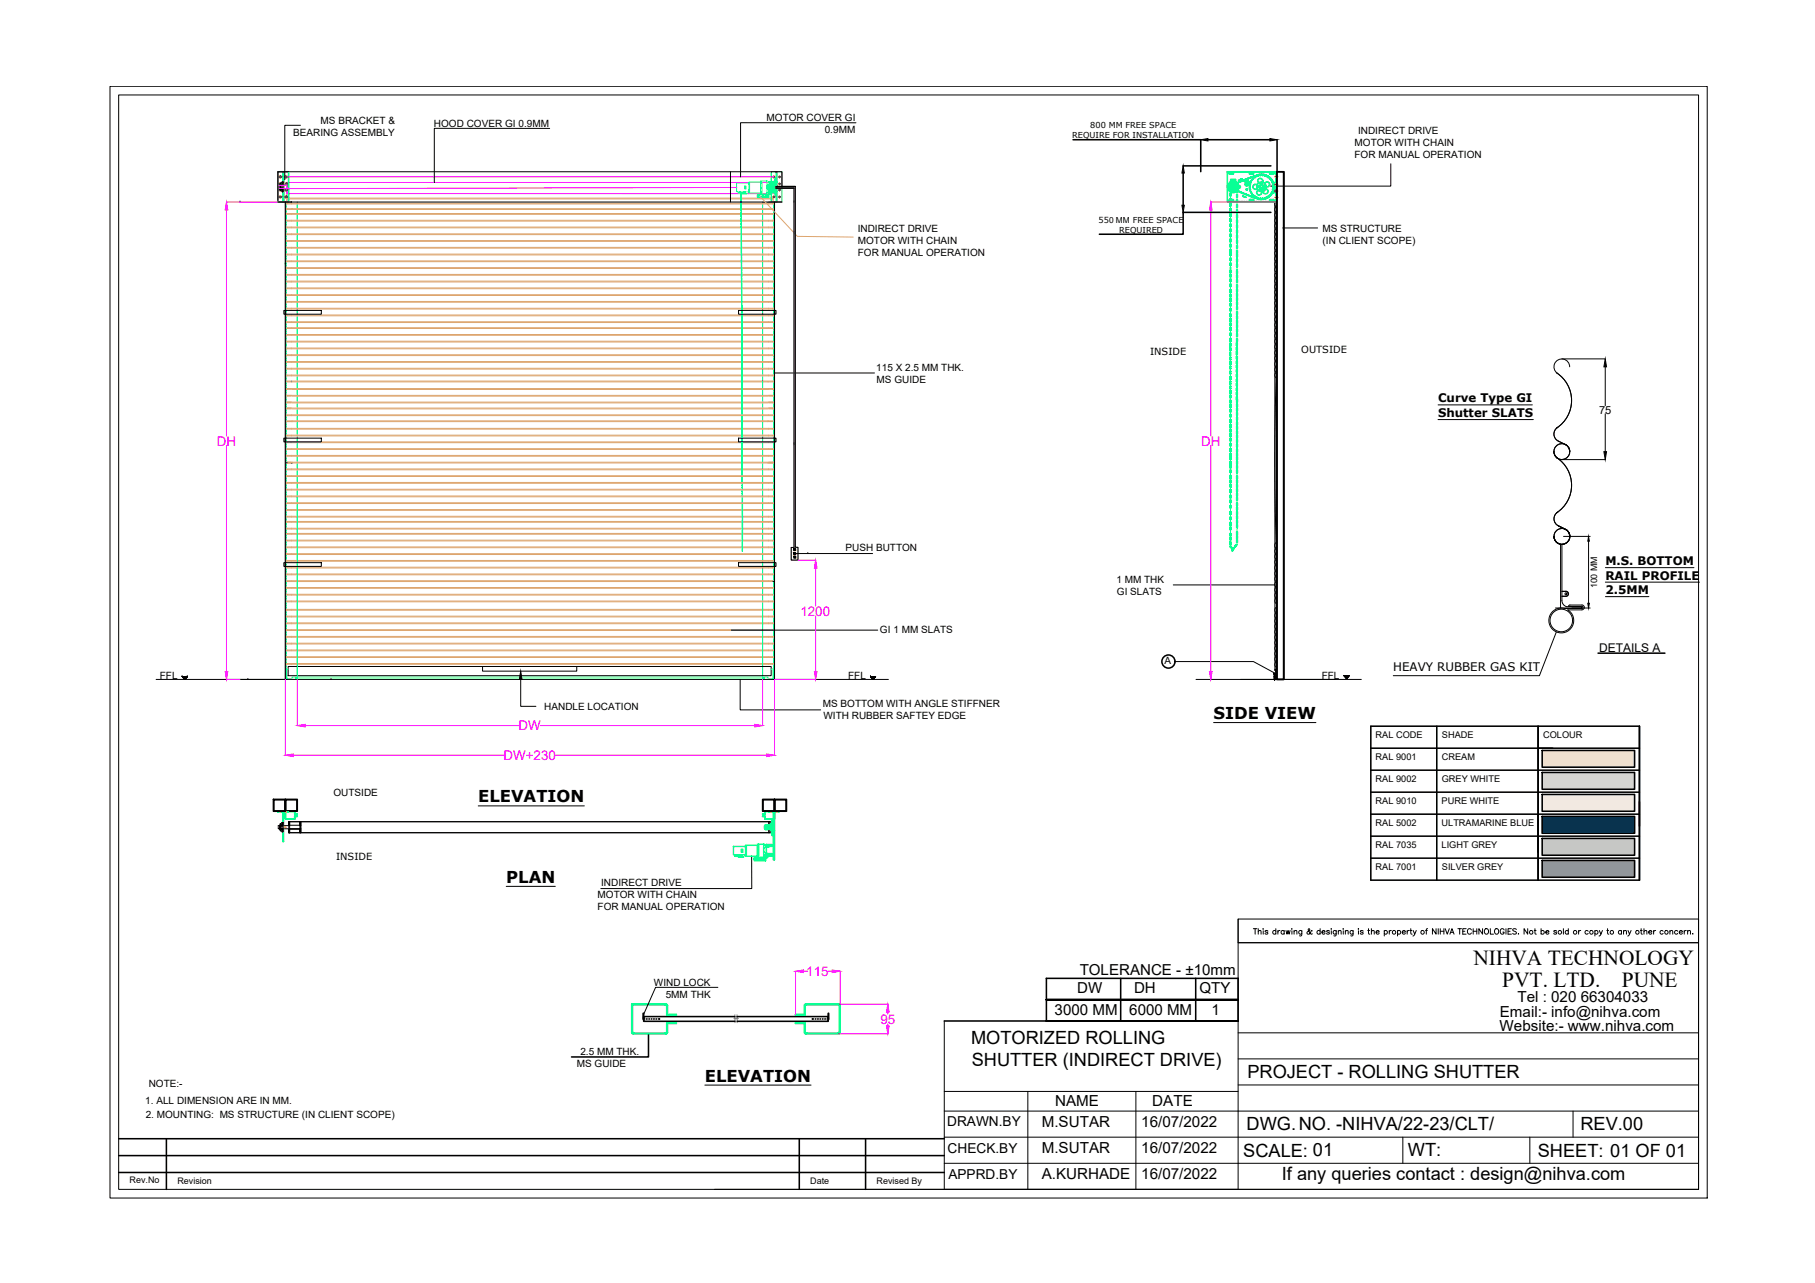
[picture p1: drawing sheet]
<svg xmlns="http://www.w3.org/2000/svg" width="297mm" height="210mm" viewBox="0 0 297 210" stroke-linecap="round" stroke-linejoin="round" font-family="sans-serif">
<defs><g id="words">
<g font-size="3.5">
<text x="241.1" y="157.8">NIHVA TECHNOLOGY</text>
<text x="245.9" y="161.5">PVT. LTD.</text>
<text x="265.4" y="161.5">PUNE</text>
</g>
<g font-size="3">
<text x="158.9" y="170.8">MOTORIZED ROLLING</text>
<text x="159" y="174.3">SHUTTER (INDIRECT DRIVE)</text>
<text x="204.1" y="176.4">PROJECT - ROLLING SHUTTER</text>
<text x="204" y="184.9">DWG.NO. -NIHVA/22-23/CLT/</text>
<text x="258.6" y="184.9">REV.00</text>
<text x="203.5" y="189.2">SCALE: 01</text>
<text x="230.4" y="189.2">WT:</text>
<text x="251.7" y="189.2">SHEET: 01 OF 01</text>
<text x="209.8" y="193.1">If any queries contact : design@nihva.com</text>
</g>
<g font-size="2.7">
<text x="198.6" y="117.7">SIDE VIEW</text>
<text x="78.3" y="131.3">ELEVATION</text>
<text x="82.8" y="144.5">PLAN</text>
<text x="115.4" y="177">ELEVATION</text>
</g>
<g font-size="2.5">
<text x="176.7" y="159.5">TOLERANCE - ±10mm</text>
<text x="172.6" y="166.1">3000 MM</text>
<text x="176.3" y="162.4">DW</text>
<text x="184.8" y="166.1">6000 MM</text>
<text x="185.6" y="162.4">DH</text>
<text x="196.3" y="162.4">QTY</text>
<text x="198.3" y="166.1">1</text>
<text x="245.5" y="166.4">Email:- info@nihva.com</text>
<text x="248.3" y="163.9">Tel : 020 66304033</text>
<text x="245.4" y="168.7">Website:- www.nihva.com</text>
<text x="170.5" y="184.4">M.SUTAR</text>
<text x="172.7" y="180.9">NAME</text>
<text x="186.8" y="184.4">16/07/2022</text>
<text x="188.6" y="181">DATE</text>
<text x="170.5" y="188.6">M.SUTAR</text>
<text x="186.8" y="188.6">16/07/2022</text>
<text x="170.5" y="192.8">A.KURHADE</text>
<text x="186.8" y="192.9">16/07/2022</text>
</g>
<g font-size="2.2" fill="#f0f">
<text x="35.5" y="72.9">DH</text>
<text x="196.6" y="72.9">DH</text>
<text x="131" y="100.7">1200</text>
<text x="84.8" y="119.5">DW</text>
<text x="82.4" y="124.3">DW+230</text>
<text x="132" y="159.7">115</text>
<text x="144.1" y="167.5">95</text>
</g>
<g font-size="2.2">
<text x="155" y="184.3">DRAWN.BY</text>
<text x="155.1" y="188.6">CHECK.BY</text>
<text x="155.2" y="192.8">APPRD.BY</text>
</g>
<text font-size="2" x="261.7" y="106.6">DETAILS A</text>
<g font-size="1.9">
<text x="235.4" y="65.8">Curve Type GI</text>
<text x="235.3" y="68.2">Shutter SLATS</text>
<text x="262.7" y="92.5">M.S. BOTTOM</text>
<text x="262.7" y="94.8">RAIL PROFILE</text>
<text x="262.7" y="97.2">2.5MM</text>
<text x="228" y="109.7">HEAVY RUBBER GAS KIT</text>
</g>
<text font-size="1.8" x="261.7" y="67.7">75</text>
<g font-size="1.6">
<text x="48" y="22.2">BEARING ASSEMBLY</text>
<text x="52.5" y="20.3">MS BRACKET &amp;</text>
<text x="71" y="20.8">HOOD COVER GI 0.9MM</text>
<text x="125.5" y="19.9">MOTOR COVER GI</text>
<text x="135" y="21.8">0.9MM</text>
<text x="221.7" y="23.9">MOTOR WITH CHAIN</text>
<text x="222.3" y="21.9">INDIRECT DRIVE</text>
<text x="221.7" y="25.9">FOR MANUAL OPERATION</text>
<text x="140.4" y="38">INDIRECT DRIVE</text>
<text x="140.4" y="42">FOR MANUAL OPERATION</text>
<text x="140.4" y="40">MOTOR WITH CHAIN</text>
<text x="216.4" y="37.9">MS STRUCTURE</text>
<text x="216.5" y="39.9">(IN CLIENT SCOPE)</text>
<text x="188.2" y="58">INSIDE</text>
<text x="213" y="57.7">OUTSIDE</text>
<text x="143.4" y="60.7">115 X 2.5 MM THK.</text>
<text x="143.5" y="62.7">MS GUIDE</text>
<text x="138.4" y="90.2">PUSH BUTTON</text>
<text x="182.7" y="95.3">1 MM THK</text>
<text x="182.8" y="97.3">GI SLATS</text>
<text x="144" y="103.5">GI 1 MM SLATS</text>
<text x="26.2" y="111.1">FFL</text>
<text x="138.8" y="111.1">FFL</text>
<text x="190.6" y="108.6">A</text>
<text x="216.3" y="111.1">FFL</text>
<text x="89.1" y="116.2">HANDLE LOCATION</text>
<text x="134.7" y="115.6">MS BOTTOM WITH ANGLE STIFFNER</text>
<text x="134.8" y="117.6">WITH RUBBER SAFTEY EDGE</text>
<text x="54.6" y="130.2">OUTSIDE</text>
<text x="55" y="140.7">INSIDE</text>
<text x="97.8" y="148.9">FOR MANUAL OPERATION</text>
<text x="97.8" y="147">MOTOR WITH CHAIN</text>
<text x="98.4" y="145">INDIRECT DRIVE</text>
<text x="107" y="161.3">WIND LOCK</text>
<text x="108.9" y="163.2">5MM THK</text>
<text x="95" y="172.6">2.5 MM THK.</text>
<text x="24.3" y="177.8">NOTE:-</text>
<text x="94.4" y="174.5">MS GUIDE</text>
<text x="23.8" y="180.6">1. ALL DIMENSION ARE IN MM.</text>
<text x="23.9" y="182.9">2. MOUNTING: MS STRUCTURE (IN CLIENT SCOPE)</text>
</g>
<g font-size="1.5">
<text x="261.4" y="96.3" transform="rotate(-90 261.4 96.3)">100 MM</text>
<text x="225.1" y="120.8">RAL CODE</text>
<text x="225.1" y="124.4">RAL 9001</text>
<text x="236" y="124.4">CREAM</text>
<text x="236" y="120.8">SHADE</text>
<text x="252.6" y="120.8">COLOUR</text>
<text x="225.1" y="128">RAL 9002</text>
<text x="225.1" y="131.6">RAL 9010</text>
<text x="235.9" y="131.6">PURE WHITE</text>
<text x="236" y="128">GREY WHITE</text>
<text x="225.1" y="135.2">RAL 5002</text>
<text x="235.9" y="135.2">ULTRAMARINE BLUE</text>
<text x="225.1" y="138.8">RAL 7035</text>
<text x="225.1" y="142.4">RAL 7001</text>
<text x="235.9" y="138.8">LIGHT GREY</text>
<text x="236" y="142.4">SILVER GREY</text>
<text x="21.2" y="193.6">Rev.No</text>
<text x="29" y="193.8">Revision</text>
<text x="132.6" y="193.6">Date</text>
<text x="143.5" y="193.6">Revised By</text>
</g>
<g font-size="1.3">
<text x="175.5" y="22.6">REQUIRE FOR INSTALLATION</text>
<text x="178.4" y="21">800 MM FREE SPACE</text>
<text x="179.8" y="36.4">550 MM FREE SPACE</text>
<text x="183.2" y="38.1">REQUIRED</text>
</g>
</g></defs>
<!-- layer: 0 -->
<g fill="none" stroke="#dda56e" stroke-width=".16">
<path d="M46.9 33.2h79.6v.2h-79.6zM46.9 34.1h79.6v.2h-79.6zM46.9 39.4h79.6v.1h-79.6zM46.9 38.3h79.6v.1h-79.6zM46.9 37.1h79.6v.2h-79.6zM46.9 36h79.6v.2h-79.6zM46.9 34.9h79.6v.2h-79.6zM46.9 32.5h79.6M46.9 32.4h79.6M124.4 32.1l6.1 6.6 9.1 .1M46.7 48h.1M46.9 58h79.6v.2h-79.6z"/>
<path d="M46.9 54.7h79.6v.2h-79.6zM46.9 53.6h79.6v.1h-79.6zM46.9 52.6h79.6v.2h-79.6zM46.9 51.5h79.6v.2h-79.6zM46.9 50.4h79.6v.2h-79.6zM46.9 49.3h79.6v.1h-79.6zM46.9 48.2h79.6v.1h-79.6zM46.9 47.1h79.6v.1h-79.6zM46.9 46h79.6v.1h-79.6zM46.9 44.9h79.6v.1h-79.6zM46.9 43.8h79.6v.1h-79.6zM46.9 42.7h79.6v.1h-79.6z"/>
<path d="M46.9 41.6h79.6v.1h-79.6zM46.9 40.5h79.6v.1h-79.6zM46.9 55.8h79.6v.2h-79.6zM46.9 56.9h79.6v.2h-79.6zM46.9 59.2h79.6v.1h-79.6zM46.9 60.3h79.6v.1h-79.6zM46.9 71.2h79.6v.1h-79.6zM46.9 67.9h79.6v.1h-79.6zM46.9 73.4h79.6v.1h-79.6zM46.9 76.7h79.6v.2h-79.6zM46.9 78.9h79.6v.2h-79.6zM46.9 68.9h79.6v.1h-79.6z"/>
<path d="M46.9 75.6h79.6v.1h-.3M46.9 61.4h79.6v.1h-79.6zM46.9 62.3h79.6v.2h-79.6zM46.9 70.1h79.6v.1h-79.6zM46.9 72.3h79.6v.1h-79.6zM46.9 74.5h79.6v.1h-79.6zM46.9 77.8h79.6v.2h-79.6zM46.9 63.6h79.6M46.9 65.8h79.6M46.9 66.8h79.6M47.1 75.6h-.2v.1h.8M47.7 63.6h-.8v.1h.8"/>
<path d="M47.7 65.8h-.8v.1h.8M47.7 66.8h-.8v.1h.8M47.7 64.8h-.8v-.1h79.6v.1h-.7M47.8 64.8h77.9M47.8 65.9h77.9M47.8 66.9h77.9M47.8 75.7h73.6M121.5 75.7h4.8M125.8 63.6h.7v.1h-78.7M125.8 65.8h.7v.1h-.7M125.8 66.8h.7v.1h-.7M126.4 75.6h.1v.1h-.1"/>
<path d="M46.9 92.8h79.6v.1h-79.6zM46.9 89.5h79.6v.1h-79.6zM46.9 88.4h79.6v.1h-79.6zM46.9 97.2h79.6v.2h-79.6zM46.9 95h79.6v.1h-79.6zM46.9 85.3h79.6v.1h-79.6zM46.9 87.3h79.6v.1h-79.6zM46.9 80h79.6v.2h-79.6zM46.9 83.4h79.6v.1h-79.6zM46.9 82.3h79.6v.1h-79.6zM46.9 99.7h79.6v.1h-79.6zM46.9 81.1h79.6v.2h-79.6z"/>
<path d="M46.9 84.5h79.6v.1h-79.6zM46.9 86.4h79.6v.2h-79.6zM46.9 90.6h79.6v.1h-79.6zM46.9 91.7h79.6v.1h-79.6zM46.9 93.9h79.6v.1h-79.6zM46.9 96.1h79.6v.1h-79.6zM46.9 98.3h79.6v.2h-79.6zM46.9 108.6h79.6v.1h-79.6zM46.9 107.4h79.6v.2h-79.6zM46.9 106.3h79.6v.2h-79.6zM46.9 105.2h79.6v.2h-79.6zM46.9 104.1h79.6v.2h-79.6z"/>
<path d="M46.9 103h79.6v.1h-79.6zM46.9 101.9h79.6v.1h-79.6zM46.9 100.8h79.6v.1h-79.6z"/>
</g>
<g fill="none" stroke="#0f0" stroke-width=".16">
<path d="M45.5 33.1h2.2M46.7 33.1v78.1h1M46.8 33.3v.2M46.8 33.6v.2M46.8 33.9v.2M46.8 34.2v.2M46.8 34.5v.2M46.8 34.8v.2M46.8 35.1v.2M46.8 35.4v.2M46.8 35.7v.2M46.8 36v.2"/>
<path d="M46.8 36.3v.2M46.8 36.6v.2M46.8 36.9v.2M46.8 37.1v.2M46.8 37.4v.2M46.8 37.7v.2M46.8 38v.2M46.8 38.3v.2M46.8 38.6v.2M46.8 38.9v.2M46.8 39.2v.2M46.8 39.5v.2"/>
<path d="M46.8 39.8v.2M47.7 33.1h-.9v.1M47.8 34.1h.1M48.7 33.1v29.2M124.8 33.1h1.8v.1M124.8 33.1v78.1M125.6 30.3v.6M125.7 30.3v.6zM125.7 30.7h.1M125.7 30.2v.2h.2M125.7 30.4h.1M125.7 30.3h-.2v.5h.2"/>
<path d="M125.8 30.3h.5M125.8 30.8h.5M125.8 33.1h1v78.1h-1M125.9 30.8l.6 .1h-.6v-.2h-.2v.3h.8M125.9 30.7h-.2v.3M125.9 30.4h.1M126.2 29.7v-1.6h1.8v5h-1.8v-1.4M126.4 30.3h.1M126.4 30.8h.1M126.5 30.3h.1M126.5 30.8h.1M126.5 30.2h-.8v.2h.2v-.1h.6h-.6"/>
<path d="M126.5 30.1l.1-.1v1.1zM126.5 30.6h-.8h.8M126.6 30h.1v1.1h-.1M126.6 30.3h.1M126.6 30.8h.1M126.6 33.3v.2M126.6 33.6v.2M126.6 33.9v.2M126.6 34.2v.2M126.6 34.5v.2M126.6 34.8v.2M126.6 35.1v.2"/>
<path d="M126.6 35.4v.2M126.6 35.7v.2M126.6 36v.2M126.6 36.3v.2M126.6 36.6v.2M126.6 36.9v.2M126.6 37.1v.2M126.6 37.4v.2M126.6 37.7v.2M126.6 38v.2M126.6 38.3v.2M126.6 38.6v.2"/>
<path d="M126.6 38.9v.2M126.6 39.2v.2M126.6 39.5v.2M126.6 39.8v.2M126.7 30.3h.1M126.7 30.8h.1M126.8 30.3h.1M126.8 30.8h.1M126.9 29.2v2.7l-.1-1.3v1.1l-.1-.1v-2l.1-.1v1.1zM126.9 28.1h.2v5h-.2l.2-.1v-4.8zM126.9 29.2v-.1h.2l-.1 1.5M126.9 30.3h.1"/>
<path d="M126.9 30.8h.1M127 30.6l.1 1.4h-.2v-.1M127 30.6l.1 1.4M127 28.1v5M127.1 29.1l-.1 1.5M127.1 31.3h.1M127.1 31.4h.1M127.1 29.8h.1M127.1 29.9h.1M127.1 30.3h.1M127.1 30.8h.1M127.2 28.1v5"/>
<path d="M46.8 40.1v.2M46.8 40.4v.2M46.8 40.7v.2M46.8 41v.2M46.8 41.3v.1M46.8 41.6v.1M46.8 41.8v.2M46.8 42.1v.2M46.8 42.4v.2M46.8 42.7v.2M46.8 43v.2M46.8 43.3v.2"/>
<path d="M46.8 43.6v.2M46.8 43.9v.2M46.8 44.2v.2M46.8 44.5v.2M46.8 44.8v.2M46.8 45.1v.2M46.8 45.3v.3M46.8 45.6v.2M46.8 45.9v.2M46.8 46.2v.2M46.8 46.5v.2M46.8 46.8v.2"/>
<path d="M46.8 47.1v.2M46.8 47.4v.2M46.8 47.7v.2M46.8 48v.2M46.8 48.3v.2M46.8 48.6v.2M46.8 48.9v.2M46.8 49.2v.2M46.8 49.5v.1M46.8 49.7v.2M46.8 50v.2M46.8 50.3v.2"/>
<path d="M46.8 50.6v.2M46.8 50.9v.2M46.8 51.2v.2M46.8 51.5v.2M46.8 51.8v.2M46.8 52.1v.2M46.8 52.4v.2M46.8 52.7v.2M46.8 53v.2M46.8 53.3v.2M46.8 53.6v.2M46.8 53.8v.2"/>
<path d="M46.8 54.1v.2M46.8 54.4v.2M46.8 54.7v.2M46.8 55v.2M46.8 55.3v.2M46.8 55.6v.2M46.8 55.9v.2M46.8 56.2v.2M46.8 56.5v.2M46.8 56.8v.2M46.8 57.1v.2M46.8 57.4v.2"/>
<path d="M46.8 57.7v.1M46.8 57.9v.2M46.8 58.2v.2M46.8 58.5v.2M46.8 58.8v.2M46.8 59.1v.2M46.8 59.4v.2M46.8 59.7v.2M46.8 60v.2M126.6 40.1v.2M126.6 40.4v.2M126.6 40.7v.2"/>
<path d="M126.6 41v.2M126.6 41.3v.1M126.6 41.6v.1M126.6 41.8v.2M126.6 42.1v.2M126.6 42.4v.2M126.6 42.7v.2M126.6 43v.2M126.6 43.3v.2M126.6 43.6v.2M126.6 43.9v.2M126.6 44.2v.2"/>
<path d="M126.6 44.5v.2M126.6 44.8v.2M126.6 45.1v.2M126.6 45.3v.3M126.6 45.6v.2M126.6 45.9v.2M126.6 46.2v.2M126.6 46.5v.2M126.6 46.8v.2M126.6 47.1v.2M126.6 47.4v.2M126.6 47.7v.2"/>
<path d="M126.6 48v.2M126.6 48.3v.2M126.6 48.6v.2M126.6 48.9v.2M126.6 49.2v.2M126.6 49.5v.1M126.6 49.7v.2M126.6 50v.2M126.6 50.3v.2M126.6 50.6v.2M126.6 50.9v.2M126.6 51.2v.2"/>
<path d="M126.6 51.5v.2M126.6 51.8v.2M126.6 52.1v.2M126.6 52.4v.2M126.6 52.7v.2M126.6 53v.2M126.6 53.3v.2M126.6 53.6v.2M126.6 53.8v.2M126.6 54.1v.2M126.6 54.4v.2M126.6 54.7v.2"/>
<path d="M126.6 55v.2M126.6 55.3v.2M126.6 55.6v.2M126.6 55.9v.2M126.6 56.2v.2M126.6 56.5v.2M126.6 56.8v.2M126.6 57.1v.2M126.6 57.4v.2M126.6 57.7v.1M126.6 57.9v.2M126.6 58.2v.2"/>
<path d="M126.6 58.5v.2M126.6 58.8v.2M126.6 59.1v.2M126.6 59.4v.2M126.6 59.7v.2M126.6 60v.2M46.8 60.3v.2M46.8 60.6v.2M46.8 60.9v.2M46.8 61.2v.2M46.8 61.5v.2M46.8 61.8v.2"/>
<path d="M46.8 62.1v.1M46.8 62.3v.2M46.8 62.6v.2M46.8 62.9v.2M46.8 63.2v.2M46.8 63.5v.2M46.8 63.8v.2M46.8 64.1v.2M46.8 64.4v.2M46.8 64.7v.2M46.8 65v.2M46.8 65.3v.2"/>
<path d="M46.8 65.6v.2M46.8 65.9v.2M46.8 66.1v.2M46.8 66.4v.2M46.8 66.7v.2M46.8 67v.2M46.8 67.3v.2M46.8 67.6v.2M46.8 67.9v.2M46.8 68.2v.2M46.8 68.5v.2M46.8 68.8v.2"/>
<path d="M46.8 69.1v.2M46.8 69.4v.2M46.8 69.7v.2M46.8 70v.1M46.8 70.3v.1M46.8 70.5v.2M46.8 70.8v.2M46.8 71.1v.2M46.8 71.4v.2M46.8 71.7v.2M46.8 72v.2M46.8 72.3v.2"/>
<path d="M46.8 72.6v.2M46.8 72.9v.2M46.8 73.2v.2M46.8 73.5v.2M46.8 73.8v.2M46.8 74.1v.2M46.8 74.3v.2M46.8 74.6v.2M46.8 74.9v.2M46.8 75.2v.2M46.8 75.5v.2M46.8 75.8v.2"/>
<path d="M46.8 76.1v.2M46.8 76.4v.2M46.8 76.7v.2M46.8 77v.2M46.8 77.3v.2M46.8 77.6v.2M46.8 77.9v.2M46.8 78.2v.1M46.8 78.5v.1M46.8 78.7v.2M46.8 79v.2M46.8 79.3v.2"/>
<path d="M46.8 79.6v.2M46.8 79.9v.2M47.7 62.3v.2M48.7 62.5v48.7M126.6 60.3v.2M126.6 60.6v.2M126.6 60.9v.2M126.6 61.2v.2M126.6 61.5v.2M126.6 61.8v.2M126.6 62.1v.1M126.6 62.3v.2"/>
<path d="M126.6 62.6v.2M126.6 62.9v.2M126.6 63.2v.2M126.6 63.5v.2M126.6 63.8v.2M126.6 64.1v.2M126.6 64.4v.2M126.6 64.7v.2M126.6 65v.2M126.6 65.3v.2M126.6 65.6v.2M126.6 65.9v.2"/>
<path d="M126.6 66.1v.2M126.6 66.4v.2M126.6 66.7v.2M126.6 67v.2M126.6 67.3v.2M126.6 67.6v.2M126.6 67.9v.2M126.6 68.2v.2M126.6 68.5v.2M126.6 68.8v.2M126.6 69.1v.2M126.6 69.4v.2"/>
<path d="M126.6 69.7v.2M126.6 70v.1M126.6 70.3v.1M126.6 70.5v.2M126.6 70.8v.2M126.6 71.1v.2M126.6 71.4v.2M126.6 71.7v.2M126.6 72v.2M126.6 72.3v.2M126.6 72.6v.2M126.6 72.9v.2"/>
<path d="M126.6 73.2v.2M126.6 73.5v.2M126.6 73.8v.2M126.6 74.1v.2M126.6 74.3v.2M126.6 74.6v.2M126.6 74.9v.2M126.6 75.2v.2M126.6 75.5v.2M126.6 75.8v.2M126.6 76.1v.2M126.6 76.4v.2"/>
<path d="M126.6 76.7v.2M126.6 77v.2M126.6 77.3v.2M126.6 77.6v.2M126.6 77.9v.2M126.6 78.2v.1M126.6 78.5v.1M126.6 78.7v.2M126.6 79v.2M126.6 79.3v.2M126.6 79.6v.2M126.6 79.9v.2"/>
<path d="M46.8 80.2v.2M46.8 80.5v.2M46.8 80.8v.2M46.8 81.1v.2M46.8 81.4v.2M46.8 81.7v.2M46.8 82v.2M46.8 82.3v.2M46.8 82.6v.1M46.8 82.8v.2M46.8 83.1v.2M46.8 83.4v.2"/>
<path d="M46.8 83.7v.2M46.8 84v.2M46.8 84.3v.2M46.8 84.6v.2M46.8 84.9v.2M46.8 85.2v.2M46.8 85.5v.2M46.8 85.8v.2M46.8 86.1v.2M46.8 86.4v.2M46.8 86.6v.2M46.8 86.9v.2"/>
<path d="M46.8 87.2v.2M46.8 87.5v.2M46.8 87.8v.2M46.8 88.1v.2M46.8 88.4v.2M46.8 88.7v.2M46.8 89v.2M46.8 89.3v.2M46.8 89.6v.2M46.8 89.9v.2M46.8 90.2v.2M46.8 90.5v.2"/>
<path d="M46.8 90.8v.1M46.8 91v.2M46.8 91.3v.2M46.8 91.6v.2M46.8 91.9v.2M46.8 92.2v.2M46.8 92.5v.2M46.8 92.8v.2M46.8 93.1v.2M46.8 93.4v.2M46.8 93.7v.2M46.8 94v.2"/>
<path d="M46.8 94.3v.2M46.8 94.6v.2M46.8 94.8v.2M46.8 95.1v.2M46.8 95.4v.2M46.8 95.7v.2M46.8 96v.2M46.8 96.3v.2M46.8 96.6v.2M46.8 96.9v.2M46.8 97.2v.2M46.8 97.5v.2"/>
<path d="M46.8 97.8v.2M46.8 98.1v.2M46.8 98.4v.2M46.8 98.7v.2M46.8 99v.1M46.8 99.3v.1M46.8 99.5v.2M46.8 99.8v.2M126.6 80.2v.2M126.6 80.5v.2M126.6 80.8v.2M126.6 81.1v.2"/>
<path d="M126.6 81.4v.2M126.6 81.7v.2M126.6 82v.2M126.6 82.3v.2M126.6 82.6v.1M126.6 82.8v.2M126.6 83.1v.2M126.6 83.4v.2M126.6 83.7v.2M126.6 84v.2M126.6 84.3v.2M126.6 84.6v.2"/>
<path d="M126.6 84.9v.2M126.6 85.2v.2M126.6 85.5v.2M126.6 85.8v.2M126.6 86.1v.2M126.6 86.4v.2M126.6 86.6v.2M126.6 86.9v.2M126.6 87.2v.2M126.6 87.5v.2M126.6 87.8v.2M126.6 88.1v.2"/>
<path d="M126.6 88.4v.2M126.6 88.7v.2M126.6 89v.2M126.6 89.3v.2M126.6 89.6v.2M126.6 89.9v.2M126.6 90.2v.2M126.6 90.5v.2M126.6 90.8v.1M126.6 91v.2M126.6 91.3v.2M126.6 91.6v.2"/>
<path d="M126.6 91.9v.2M126.6 92.2v.2M126.6 92.5v.2M126.6 92.8v.2M126.6 93.1v.2M126.6 93.4v.2M126.6 93.7v.2M126.6 94v.2M126.6 94.3v.2M126.6 94.6v.2M126.6 94.8v.2M126.6 95.1v.2"/>
<path d="M126.6 95.4v.2M126.6 95.7v.2M126.6 96v.2M126.6 96.3v.2M126.6 96.6v.2M126.6 96.9v.2M126.6 97.2v.2M126.6 97.5v.2M126.6 97.8v.2M126.6 98.1v.2M126.6 98.4v.2M126.6 98.7v.2"/>
<path d="M126.6 99v.1M126.6 99.3v.1M126.6 99.5v.2M126.6 99.8v.2M46.8 100.1v.2M46.8 100.4v.2M46.8 100.7v.2M46.8 101v.2M46.8 101.3v.2M46.8 101.6v.2M46.8 101.9v.2M46.8 102.2v.2"/>
<path d="M46.8 102.5v.2M46.8 102.8v.2M46.8 103v.3M46.8 103.3v.2M46.8 103.6v.2M46.8 103.9v.2M46.8 104.2v.2M46.8 104.5v.2M46.8 104.8v.2M46.8 105.1v.2M46.8 105.4v.2M46.8 105.7v.2"/>
<path d="M46.8 106v.2M46.8 106.3v.2M46.8 106.6v.2M46.8 106.9v.2M46.8 107.2v.1M46.8 107.4v.2M46.8 107.7v.2M46.8 108v.2M46.8 108.3v.2M46.8 108.6v.2M46.8 108.9v.2M46.8 109.2v.2"/>
<path d="M46.8 109.5v.2M46.8 109.8v.2M46.8 110.1v.2M46.8 110.4v.2M46.8 110.7v.2M46.8 111l.1 .1M47 111.1h.1M47.1 111.1h.1M47.3 111.1h.1M47.4 111.1h.1M47.6 111.1h.1M125.8 111.1h.1"/>
<path d="M125.9 111.1h.1M126.1 111.1h.1M126.2 111.1h.1M126.4 111.1h.1M126.6 111l-.1 .1M126.6 100.1v.2M126.6 100.4v.2M126.6 100.7v.2M126.6 101v.2M126.6 101.3v.2M126.6 101.6v.2M126.6 101.9v.2"/>
<path d="M126.6 102.2v.2M126.6 102.5v.2M126.6 102.8v.2M126.6 103v.3M126.6 103.3v.2M126.6 103.6v.2M126.6 103.9v.2M126.6 104.2v.2M126.6 104.5v.2M126.6 104.8v.2M126.6 105.1v.2M126.6 105.4v.2"/>
<path d="M126.6 105.7v.2M126.6 106v.2M126.6 106.3v.2M126.6 106.6v.2M126.6 106.9v.2M126.6 107.2v.1M126.6 107.4v.2M126.6 107.7v.2M126.6 108v.2M126.6 108.3v.2M126.6 108.6v.2M126.6 108.9v.2"/>
<path d="M126.6 109.2v.2M126.6 109.5v.2M126.6 109.8v.2M126.6 110.1v.2M126.6 110.4v.2M126.6 110.7v.2M45.5 132.8h1.7v.1h-1.7zM45.5 132.9h.1M46.3 132.9h.1v4.8h-.1zM125.8 132.8h1.7v.1h-1.7zM126.5 132.9h.3v7.8h-.3zM126.7 132.9v.1"/>
<path d="M126.7 133.1v.3M126.7 133.5v.3M126.7 133.9v.3M126.7 134.3v.3M126.7 134.7v.3M126.7 135.1v.3M126.7 135.5v.3M126.7 135.9v.2M126.7 136.3v.2M126.7 136.7v.2M126.7 137.1v.2M126.7 137.4v.3"/>
<path d="M126.7 137.8v.3M126.7 138.2v.3M126.7 138.6v.3M126.7 139v.3M126.7 139.4v.3M126.7 139.8v.2M126.7 140.2v.2M126.7 140.6v.1"/>
<circle cx="126.6" cy="28.9" r=".13"/>
<circle cx="126.6" cy="32.2" r=".13"/>
<circle cx="127.6" cy="28.9" r=".13"/>
<circle cx="127.6" cy="30.1" r=".13"/>
<circle cx="127.6" cy="31.1" r=".13"/>
<circle cx="127.6" cy="32.2" r=".13"/>
</g>
<path d="M46.9 31.6v1.5h-1.4M126.5 32.4v.7h1.5" fill="none" stroke="#b88a5c" stroke-width=".16"/>
<path d="M46.9 29.9h79.8v1.8h-79.8zM46.9 31l.2 .1M46.9 30.3h-1.3v.5h1.3M47.1 28.9h79.5M47.1 29.9v1.8M120.6 30.7l-73.8 .2M126.6 29.9v1.8" fill="none" stroke="#f0f" stroke-width=".16"/>
<path d="M47.1 30.4l-.2 .1" fill="none" stroke="#b85c8a" stroke-width=".16"/>
<g fill="none" stroke="#000" stroke-width=".16">
<path d="M18 14.1h261.4v181.9h-261.4zM19.4 15.5h258.6v179.1h-258.6zM39.3 33.1h.1M45.5 33.1h82.5M46.7 33.1v78.1M47.7 33.1h.1M49.2 20.5h-2.6v8.8M90 21h-18.9v8.9M119.5 28.1v5M126.5 30.3h.5M126.8 33.1v78M129.9 30.8v58.8h-.4v2h1.1v-2.1h-.4v-59h-2.2v-2.4h-82.5v4.7"/>
<path d="M129.9 33.1h.1M129.9 37.9h.1M140.1 20.1h-18.9v8.8M209.9 37.3h5.7M227.6 26.8v3.6h-19.6M46.5 50.8h6.1v.6h-6.1zM46.7 50.8v.6M46.7 43.2h.1M120.9 50.8h6.1v.6h-6.1zM126.8 50.8v.6M255.6 58.7h7.1M46.5 71.7h6.1v.6h-6.1z"/>
<path d="M46.7 71.7v.6M46.9 75.6v.1M47.7 75.7h.1M120.9 71.7h6.1v.6h-6.1zM126.8 61h16.3M126.8 71.7v.6M129.9 72.4v.3M235.3 68.6h15.6M235.4 66.2h15.4M254.3 73.9h.1M254.8 70a5.4 5.4 0 0 0 0-9 5.4 5.4 0 0 1 0 9M254.8 74.9a5.4 5.4 0 0 1 0 9"/>
<path d="M254.9 74.9a1.29 1.29 0 0 1 .1-2.2 1.29 1.29 0 0 1 1.9 1.2 1.3 1.3 0 0 0-1.9-1.1 1.3 1.3 0 0 0-.1 2.2M254.9 69.9a1.29 1.29 0 0 0 .2 2.3M255 69.9a1.3 1.3 0 0 0-.7 1.2 1.3 1.3 0 0 0 .8 1.1M255.1 72.2l1.2 .6M255.6 75.2h7.1M256.3 72.8a1.3 1.3 0 0 1-.1 2.2 1.3 1.3 0 0 1-1.9-1.1M256.3 72.8a1.31 1.31 0 0 1-.1 2.2 1.31 1.31 0 0 1-1.9-1.1M256.9 60a1.29 1.29 0 0 0-1.9-1.1 1.29 1.29 0 0 0-.1 2.2M256.9 73.9h.1M262.7 60v6.4M262.7 67.7v6.2M46.5 92.1h6.1v.6h-6.1z"/>
<path d="M46.7 92.1v.6M120.9 92.1h6.1v.6h-6.1zM126.5 95.1h.3M126.8 92.1v.6M130.2 90.6h12.6M132.2 90.6h.1M192 95.7h16.6M254.3 87.8h.1M254.6 99.5h5.6M254.9 88.8a1.29 1.29 0 0 1 .1-2.2 1.29 1.29 0 0 1 1.9 1.2 1.3 1.3 0 0 0-1.9-1.2 1.3 1.3 0 0 0 0 2.3M254.9 83.8a1.29 1.29 0 0 0 .2 2.2M255 83.7a1.3 1.3 0 0 0-.7 1.2 1.3 1.3 0 0 0 .8 1.1"/>
<path d="M255.1 86l1.2 .6a1.31 1.31 0 0 1-.1 2.3 1.31 1.31 0 0 1-1.9-1.1M255.3 89l.1 .2v10.3M255.6 89.1v9.1a1.05 1.05 0 0 0 .7 1l2.3 .1 .2 .2M255.6 96.7h.7a.43 .43 0 0 1 .4 .4 .43 .43 0 0 1-.4 .5h-.7M255.6 96.8h.7a.38 .38 0 0 1 .4 .3 .38 .38 0 0 1-.4 .4h-.7M255.9 87.8h4.3M256.3 86.7a1.3 1.3 0 0 1-.1 2.2 1.3 1.3 0 0 1-1.9-1.1M258.9 99.8a.39 .39 0 0 0 .4-.4 .39 .39 0 0 0-.4-.4h-2l-.2 .2h2.2l.2 .2-.2 .1h-2.8a2.04 2.04 0 0 0-2.6 2.3 2.04 2.04 0 0 0 3.2 1.4 2.04 2.04 0 0 0-.1-3.4h2.3M260 88.5v10.2M262.7 92.9h14.5M262.7 95.2h15.4M262.7 97.6h7.2"/>
<path d="M25.5 111.2h119.9M29.8 110.7h.1M29.8 110.7h.9l-.5 .5zM29.9 110.7h.1M29.9 110.8h.1M29.9 110.8v-.1v.1M29.9 110.7v.1zM29.9 110.8l.1-.1-.1 .1M29.9 110.7v.1M30 110.7l-.1 .1zM30 110.9v-.2v.2M30 110.7v.1z"/>
<path d="M30 110.7v.2M30 110.7v.2zM30 110.9l.1-.2-.1 .2M30.1 110.7l-.1 .2M30.1 111l.1-.3-.1 .3M30.1 110.7l-.1 .2zM30.1 110.7l-.1 .2 .1-.2M30.1 110.7l-.1 .3M30.1 110.7v.3M30.2 111.1l.1-.4-.1 .4M30.2 110.7l-.1 .3zM30.2 110.7l-.1 .3"/>
<path d="M30.2 110.7v.4zM30.3 110.7l-.1 .4M30.3 111.1l.1-.4-.1 .4M30.3 110.7l-.1 .4zM30.3 110.7l-.1 .4 .1-.4M30.4 111v-.3v.3M30.4 110.7l-.2 .5M30.4 111l.1-.3-.1 .3M30.4 110.7l-.1 .4zM30.4 110.7l-.1 .4M30.4 110.9l.1-.2-.1 .2M30.4 110.7v.3"/>
<path d="M30.5 110.7l-.1 .3zM30.5 110.9v-.2l-.1 .2M30.5 110.7l-.1 .2M30.5 110.8l.1-.1-.1 .1M30.5 110.7v.2zM30.5 110.7v.2M30.6 110.8v-.1v.1M30.6 110.7l-.1 .1M30.6 110.8h.1M30.6 110.7v.1M30.6 110.7h.1M40.6 111.2h.1"/>
<path d="M47.2 109h79v1.5h-79zM54.2 111.2h.1M79 109h15.4v.8h-15.4zM85.2 111.1v4.5h2.5M119.7 103.1h23.9M121.1 111.2v4.9h13.2M142.5 110.7h.1M142.5 110.7v.1M142.5 110.8l.1-.1-.1 .1M142.6 110.7l-.1 .1 .1-.1M142.6 110.7v.1zM142.6 110.8l.1-.1-.1 .1"/>
<path d="M142.6 110.7v.1M142.7 110.7l-.1 .1zM142.7 110.9v-.2v.2M142.7 110.7l-.1 .2M142.7 110.7l-.1 .2zM142.7 110.7v.2zM142.7 110.9l.1-.2-.1 .2M142.7 110.7v.2M142.7 111l.1-.3-.1 .3M142.8 110.7l-.1 .2M142.8 111l.1-.3-.1 .3M142.8 110.7l-.1 .3 .1-.3"/>
<path d="M142.8 110.7l-.1 .3M142.8 111.1l.1-.4-.1 .4M142.8 111.1l.2-.4-.2 .4M142.9 110.7l-.1 .3M142.9 110.7l-.1 .4 .1-.4M142.9 110.7l-.1 .4M142.9 111.1l.1-.4-.1 .4M142.9 111.1l.2-.4-.2 .4M142.9 111.1l.2-.4-.1 .4M143 110.7l-.1 .4zM143 111l.1-.3-.1 .3M143 110.7l-.1 .4"/>
<path d="M143 110.7l-.1 .5 .1-.5M143.1 111v-.3v.3M143.1 110.7l-.2 .4M143.1 110.7l-.1 .4M143.1 110.9l.1-.2-.1 .3M143.1 110.9l.1-.2-.1 .2M143.1 110.7l-.1 .3M143.1 110.7v.3M143.2 110.7l-.1 .3M143.2 110.8v-.1v.1M143.2 110.7v.2M143.2 110.7v.1z"/>
<path d="M143.2 110.8l.1-.1-.1 .1M143.2 110.8h.1M143.2 110.7v.1M143.3 110.7h.1M143.3 110.7h-.8l.4 .5 .4-.5M192.3 108.2h12.8l3.7 2M195.7 111.2h27.1M198.6 118.2h16.8M208.6 111.3h.1M208.6 111.2v.1M208.8 110.8l-.1 .3-.3 .1M208.8 111.1l.3 .1"/>
<path d="M208.8 109.7l-.1-.2 .1 1.7M208.9 109.7v-.2h-.2l.1 1.7M219.9 110.5h.9l-.4 .5zM220 110.5h.1M220 110.5v.1M220 110.6h.1M220 110.6l.1-.1-.1 .1M220.1 110.5l-.1 .1M220.1 110.7v-.2v.2M220.1 110.5v.2v-.2M220.1 110.7l.1-.2-.1 .2M220.1 110.5v.2z"/>
<path d="M220.1 110.5v.2M220.2 110.5v.3M220.2 110.5v.3zM220.2 110.8l.1-.3-.1 .3M220.3 110.5l-.1 .3M220.3 110.5l-.1 .3zM220.3 110.9l.1-.4-.1 .4M220.3 110.5l-.1 .3 .1-.3M220.3 110.5l-.1 .4M220.3 110.5v.4zM220.3 111l.2-.5-.1 .5M220.4 110.5l-.1 .4z"/>
<path d="M220.4 110.5l-.1 .4M220.4 111l.1-.5-.1 .5M220.4 110.5l-.1 .4 .1-.4M220.4 110.9l.1-.4-.1 .4M220.5 110.5l-.2 .5M220.5 110.9l.1-.4-.1 .4M220.5 110.5l-.1 .5M220.5 110.5l-.1 .5zM220.5 110.8l.1-.3-.1 .3M220.5 110.5l-.1 .4 .2-.4M220.5 110.8l.1-.3v.3M220.6 110.8v-.3v.3"/>
<path d="M220.6 110.5l-.1 .4M220.6 110.5l-.1 .4 .1-.4M220.6 110.5l-.1 .3M220.6 110.7l.1-.2-.1 .2M220.6 110.5v.3M220.7 110.5l-.1 .3zM220.7 110.7v-.2v.2M220.7 110.5l-.1 .2M220.7 110.5l-.1 .2zM220.7 110.6v-.1v.2M220.7 110.6v-.1v.1M220.7 110.5v.2"/>
<path d="M220.7 110.5v.1M220.7 110.6h.1M220.8 110.6h-.1M220.8 110.6h.1M254.7 103.4l-2.8 7.1h-23.9M45.5 132.8h1.7v.1M46.3 132.8h.9M47.3 134.9l.1-.1-.1 .1M47.3 134.4h78.7v1.8h-78.7zM47.3 134.4l78.7 .1M47.3 135.7h.1M47.3 134.4v.1"/>
<path d="M47.4 134.4l-.1 .1M47.4 135.7l-.1 .1M47.4 135.1h-1.9v.5h3.6M47.4 134.5l-.1 .1M47.4 134.5l-.1 .2M47.4 134.6l-.1 .1M47.4 134.7l-.1 .1M47.4 134.7l-.1 .2M47.4 134.8l-.1 .2 .1-.1M47.4 134.9l-.1 .1M47.4 134.9l-.1 .1h.1M47.4 135h.1"/>
<path d="M47.4 135.7l-.1 .2M47.4 135.8l-.1 .1M47.4 135.8l-.1 .2M47.4 135.9l-.1 .1M47.4 136l-.1 .1M47.4 136l-.1 .2h78.7M47.4 136.1l-.1 .1M47.4 134.4v1.8M47.4 135.6h1.8l-.1 .1M49.1 135.6l-1.8 .1M49.1 134.9l.1-.1-.1 .2M49.1 135.1h.1"/>
<path d="M49.1 136.1l.1-.2-.1 .2M49.1 134.4v1.8M49.1 135.6h.1M49.1 134.4v.1M49.2 134.4l-.1 .1 .1-.1v1.8M49.2 135.6l-.1 .1M49.2 134.5l-.1 .1 .1-.1M49.2 134.5l-.1 .2M49.2 134.6l-.1 .1M49.2 134.6l-.1 .2M49.2 134.7l-.1 .1M49.2 134.7l-.1 .2"/>
<path d="M49.2 134.8l-.1 .1M49.2 134.9l-.1 .1h-1.8M49.2 134.9l-.1 .2M49.2 135l-.1 .1M49.2 135.6l-.1 .2M49.2 135.7l-.1 .1M49.2 135.7l-.1 .2M49.2 135.8l-.1 .1M49.2 135.8l-.1 .2M49.2 135.9l-.1 .1M49.2 136l-.1 .2M49.2 136.1l-.1 .1"/>
<path d="M49.2 136.2h-.1M78.3 131.8h17.3M125.8 132.8h1v.3M125.8 134.4v.6M125.8 135.7v.5M125.9 134.4v.6M125.9 135.7v.5M127.5 132.8h-1.7v.1M251.7 139.5v-6.3v6.3M82.8 145h8.1M123 140.1v5.3h-24.7M202.6 150.4h75.4v3.8h-75.4z"/>
<path d="M202.6 154.2h75.4M202.6 150.4v44.2M205.1 151.9h.6M205.4 151.9v.9M205.9 152.4l.2-.2 .2 .1 .1 .5M205.9 151.9v.9M206.7 151.9v.1zM206.7 152.3v.5M207.5 152.4l-.2-.2-.2 .1v.1l.4 .2v.1l-.2 .1-.3-.1M208.8 152.4a.29 .29 0 0 0-.4-.1 .29 .29 0 0 0 0 .4 .29 .29 0 0 0 .4 0M208.8 151.9v.9M209.1 152.2v.6"/>
<path d="M209.5 152.2l-.2 .1-.2 .2M210.2 152.4a.29 .29 0 0 0-.5-.1 .29 .29 0 0 0 0 .4 .29 .29 0 0 0 .5 0M210.2 152.2v.6M210.5 152.2l.1 .6 .2-.6 .2 .6 .1-.6M211.4 151.9v.1zM211.4 152.3v.5M211.8 152.4l.2-.2 .2 .1v.5M211.8 152.2v.6M213.1 152.2l-.1 .8-.3 .1M213.1 152.4a.29 .29 0 0 0-.5-.1 .29 .29 0 0 0 0 .4 .29 .29 0 0 0 .5 0M214.7 152.3v-.1a.53 .53 0 0 1-.8 .5v-.2l.5-.4-.2-.2-.1 .2v.2l.4 .5 .2-.1M216 152.4a.29 .29 0 0 0-.4-.1 .29 .29 0 0 0 0 .4 .29 .29 0 0 0 .4 0"/>
<path d="M216 151.9v.9M216.3 152.5h.6a.26 .26 0 0 0-.3-.3 .26 .26 0 0 0-.3 .3l.3 .3 .3-.1M217.6 152.4l-.2-.2-.3 .1v.1l.4 .2 .1 .1-.2 .1-.3-.1M217.9 151.9v.1zM217.9 152.3v.5M218.7 152.2l-.1 .8-.3 .1M218.7 152.4a.29 .29 0 0 0-.4-.1 .29 .29 0 0 0 0 .4 .29 .29 0 0 0 .4 0M219 152.4l.2-.2 .2 .1 .1 .5M219 152.2v.6M219.8 151.9v.1zM219.8 152.3v.5M220.2 152.4l.2-.2 .2 .1v.5"/>
<path d="M220.2 152.2v.6M221.4 152.2v.8l-.3 .1M221.4 152.4a.29 .29 0 0 0-.4-.1 .29 .29 0 0 0 0 .4 .29 .29 0 0 0 .4 0M222.3 151.9v.1zM222.3 152.3v.5M223.1 152.4l-.2-.2-.2 .1v.1l.4 .2v.1l-.2 .1-.3-.1M223.8 152.2h.3M224 151.9v.8l.2 .1M224.4 152.4l.3-.2 .2 .1v.5M224.4 151.9v.9M225.2 152.5h.5a.26 .26 0 0 0-.2-.3 .26 .26 0 0 0-.3 .3l.2 .3 .3-.1M226.5 152.4a.29 .29 0 0 1 .5-.1 .29 .29 0 0 1 0 .4 .29 .29 0 0 1-.5 0"/>
<path d="M226.5 152.2v.9M227.4 152.2v.6M227.7 152.2l-.2 .1-.1 .2M228.7 152.4a.29 .29 0 0 1 .4-.1 .29 .29 0 0 1 0 .4 .29 .29 0 0 1-.4 0M228.7 152.2v.9M229.5 152.5h.5a.26 .26 0 0 0-.3-.3 .26 .26 0 0 0-.2 .3l.2 .3 .3-.1M230.3 152.2v.6M230.6 152.2l-.2 .1-.1 .2M230.8 152.2h.3M230.9 151.9v.8l.2 .1M231.3 152.2l.2 .6 .3-.6M231.5 152.8l-.3 .3"/>
<path d="M233.3 152.2h.3M233.6 151.9l-.2 .2v.7M235 151.9v.9l-.6-.9v.9M235.4 151.9v.9M235.7 151.9v.9M235.7 152.4h.6M236.3 151.9v.9M236.5 151.9l.4 .9 .3-.9M237.3 152.8l.3-.9 .4 .9M237.4 152.5h.4M238.6 151.9h.6M238.9 151.9v.9"/>
<path d="M239.4 152.4h.3M239.9 151.9h-.5v.9h.5M240.8 152.1a.33 .33 0 0 0-.4-.2 .33 .33 0 0 0-.2 .4v.2a.33 .33 0 0 0 .2 .3 .33 .33 0 0 0 .4-.2M241.1 152.4h.6M241.1 151.9v.9M241.7 151.9v.9M242.6 151.9v.9l-.6-.9v.9M243 152.1l.1-.1a.42 .42 0 0 1 .5 .4 .42 .42 0 0 1-.5 .4l-.2-.3zM243.9 151.9v.9h.5M244.7 152.1l.1-.1a.42 .42 0 0 1 .5 .4 .42 .42 0 0 1-.5 .4l-.2-.3zM246.2 152.1a.33 .33 0 0 0-.4-.2 .33 .33 0 0 0-.3 .4v.2a.32 .32 0 0 0 .3 .3 .32 .32 0 0 0 .4-.3h-.3M246.5 151.9v.9"/>
<path d="M246.8 152.4h.3M247.4 151.9h-.6v.9h.6M248.2 152.1l-.3-.2-.3 .2 .1 .2 .4 .1 .1 .3-.3 .1-.3-.1M248.5 152.7v.1zM250 151.9v.9l-.6-.9v.9M251.1 152.2h.3M251.2 151.9v.8l.2 .1M252.2 152.4a.29 .29 0 0 1 .4-.1 .29 .29 0 0 1 0 .4 .29 .29 0 0 1-.4 0M252.2 151.9v.9M253 152.5h.5a.26 .26 0 0 0-.3-.3 .26 .26 0 0 0-.2 .3l.2 .3 .3-.1M254.8 152.4l-.2-.2-.3 .1v.1l.4 .2 .1 .1-.2 .1-.3-.1M255.9 151.9v.9"/>
<path d="M256.7 152.4a.29 .29 0 0 0-.5-.1 .29 .29 0 0 0 0 .4 .29 .29 0 0 0 .5 0M256.7 151.9v.9M258.3 152.2v.6M258.7 152.2l-.2 .1-.2 .2M259.9 152.4a.29 .29 0 0 0-.4-.1 .29 .29 0 0 0 0 .4 .29 .29 0 0 0 .4 0M261 152.4a.29 .29 0 0 1 .4-.1 .29 .29 0 0 1 0 .4 .29 .29 0 0 1-.4 0M261 152.2v.9M261.7 152.2l.3 .6 .3-.6M262 152.8l-.3 .3M263 152.2h.3M263.1 151.9v.8l.2 .1M265.4 152.4a.29 .29 0 0 0-.5-.1 .29 .29 0 0 0 0 .4 .29 .29 0 0 0 .5 0"/>
<path d="M265.4 152.2v.6M265.7 152.4l.2-.2 .2 .1 .1 .5M265.7 152.2v.6M266.4 152.2l.3 .6 .2-.6M266.7 152.8l-.3 .3M268.5 152.2h.3M268.6 151.9v.8l.2 .1M269 152.4l.3-.2 .2 .1v.5M269 151.9v.9M269.8 152.5h.5a.26 .26 0 0 0-.2-.3 .26 .26 0 0 0-.3 .3l.2 .3 .3-.1M270.6 152.2v.6M271 152.2l-.2 .1-.2 .2"/>
<path d="M272.2 152.4a.29 .29 0 0 0-.4-.1 .29 .29 0 0 0 0 .4 .29 .29 0 0 0 .4 0M273.3 152.4l.2-.2 .2 .1 .1 .5M273.3 152.2v.6M274.6 152.4a.29 .29 0 0 0-.5-.1 .29 .29 0 0 0 0 .4 .29 .29 0 0 0 .5 0M274.8 152.5h.5a.26 .26 0 0 0-.2-.3 .26 .26 0 0 0-.3 .3l.2 .3 .3-.1M275.6 152.2v.6M276 152.2l-.2 .1-.2 .2M276.2 152.4l.2-.2 .2 .1 .1 .5M276.2 152.2v.6M277 152.7v.1zM278 154.2v40.4M105.3 166.7h.2"/>
<path d="M105.8 166.7h.1M106.2 166.7h.1M106.6 166.7h.1M106.9 166.7h.2M107.3 166.7h.2M107.7 166.7h.2M115.4 177.5h17.3M117.5 161.5h-10.2l-2 4.5M132.9 166.7h.3M133.4 166.7h.2M133.8 166.7h.1M134.2 166.7h.1"/>
<path d="M134.6 166.7h.1M135 166.7h.1M135.3 166.7h.3M154.5 167v27.6M154.5 178.6h48.1M168.2 178.6v16M185.9 178.6v16M202.6 177.5h75.4M202.6 173.2h75.4M202.6 169h75.4M116.9 194.6h161.1M154.5 181.8h123.5"/>
<path d="M154.5 190.3h123.5M154.5 186h123.5M229.6 186v4.3M250.4 186v4.3M257.4 181.8v4.2"/>
<circle cx="256.3" cy="97.1" r=".16"/>
<circle cx="255.5" cy="101.5" r="1.85"/>
<circle cx="228.1" cy="152.5" r=".3"/>
<circle cx="232.8" cy="152.5" r=".3"/>
<circle cx="250.6" cy="152.5" r=".3"/>
<circle cx="255.3" cy="152.5" r=".3"/>
<circle cx="257.8" cy="152.5" r=".3"/>
<circle cx="260.4" cy="152.5" r=".3"/>
<circle cx="263.8" cy="152.5" r=".3"/>
<circle cx="268" cy="152.5" r=".3"/>
<circle cx="272.7" cy="152.5" r=".3"/>
</g>
<g fill="none" stroke="#0ff" stroke-width=".16">
<path d="M121.1 31.4v.1l-.3 .1h.3v-.2M121.3 31.6h1zM121.3 31.6h.1M121.4 31.6h-.1M121.5 31.6h.1M121.7 31.4v.3h.2v-.3M121.7 31.6h.1M121.9 30.4h.2v.5h-.2zM122 30.6h.1M122 30.8h.1M122.5 30h-1.9v1.4h1.9M122.7 30.2h.1"/>
<path d="M122.7 31.1h.1M122.7 29.8v1.8M123.9 31.9h1.9M124 32.2h1.7zM124.1 32v.2zM124.2 32.1v.1zM124.2 32.1h.1M124.3 32l.1 .2zM124.5 29.6h1v2.2h-1zM124.5 29.8h-2v1.7l2 .1M124.6 29.9h.1M124.6 30.7h.1"/>
<path d="M124.6 31.5h.1M124.6 32.1l.1 .1zM124.7 29.6v2.2M124.7 32.1v.1zM124.8 32.1v.1zM124.8 32l.1 .2zM124.9 32.1v.1zM125 32.1v.1zM125.1 32.1v.1zM125.4 32v.2zM125.5 32.1h.1M125.5 32.1l.1 .1z"/>
<path d="M125.5 31.4v.1M125.5 31.5h.5M125.6 32v.2zM125.8 31.8v.5M125.8 31.6h.2v.2l-.1-.1h-.1v.6zM125.8 31.8h-1.9v.5h1.9M125.8 32.3h.1M125.8 31.2h.1M125.8 31.4h.1M125.8 29.7v.1M125.8 29.9h.1M125.8 31.3v.1"/>
<path d="M125.8 29.8v.1M125.8 31.4h.5M125.8 29.7v.3M125.8 31.2v.3M125.8 31.5h.2M125.8 31.2h.2M125.8 29.9h.2M125.8 30h.2M125.8 29.7h.2M125.9 31.7h.1M126 30.2h-.5v.8h.5M126 29.9h.3"/>
<path d="M126 31.6h1.1M126 31.1h1.1M126.3 29.7l-.5 .1M126.3 31.2l-.5 .1M126.3 29.9h.1M126.3 29.7h.1M126.3 31.2h.1M126.3 31.4h.1M126.3 31.6l-.2 .3-.1-.1M126.4 29.9h.1M126.4 29.7h.1M126.4 31.2h.1"/>
<path d="M126.4 31.4h.1M126.5 29.9h.1M126.5 29.7h.1M126.5 31.2h.1M126.5 31.4h.1M126.7 29.9h.1M126.7 29.7h.1M126.7 31.2h.1M126.7 31.4h.1M126.8 29.9h.1M126.8 29.7h.1M126.8 31.2h.1"/>
<path d="M126.8 31.4h.1M126.9 29.9h.1M126.9 29.7h.1M126.9 31.2h.1M126.9 31.4h.1M127 29.9h.1M127 29.7h.1M127 31.2h.1M127 31.4h.1M127.1 30h-.8v.1h-.3M127.1 29.7h-1.1v2.1M47.2 109.5h-.3v1.7h79.6v-1.7h-.3"/>
<path d="M47.8 111.2v-.4h77.9v.4M48.4 111.2v-.4v.4M48.4 111.1h76.6M125 111.2v-.4l.1 .4"/>
<circle cx="122" cy="30.6" r=".03"/>
<circle cx="122" cy="30.8" r=".03"/>
<circle cx="122.6" cy="30.2" r=".03"/>
<circle cx="122.6" cy="31.1" r=".03"/>
<circle cx="124.6" cy="29.9" r=".03"/>
<circle cx="124.6" cy="30.7" r=".03"/>
<circle cx="124.6" cy="31.5" r=".03"/>
</g>
<!-- layer: Guides -->
<path d="M208.6 32.9l.1 76.7M208.9 32.9v78.3" fill="none" stroke="#000" stroke-width=".16"/>
<!-- layer: strips -->
<g fill="none" stroke="#000" stroke-width=".16">
<path d="M208.8 33l-.2 .4 .2 .5-.2 .4 .2 .4-.2 .5 .2 .4-.1 .3v.4l.1 .2-.2 .5 .2 .4M208.8 37.4l-.2 .5 .2 .4M208.8 38.3l-.2 .5 .2 .4-.2 .5 .2 .4-.2 .4 .2 .5-.2 .4 .2 .5-.2 .4 .2 .5-.2 .4 .2 .5-.1 .2v.4l.1 .3M208.8 59.1l-.2 .5 .2 .4-.2 .5 .2 .4-.1 .3v.3l.1 .3M208.8 44.6l-.2 .5 .2 .4-.1 .3v.3l.1 .3M208.8 46.5l-.2 .4 .2 .5-.2 .4 .2 .5-.2 .4 .2 .5-.2 .4 .2 .4-.2 .5 .2 .4-.2 .5 .2 .4-.1 .3v.3l.1 .3-.2 .5 .2 .4M208.8 53.6l-.2 .5 .2 .4-.2 .5 .2 .4-.2 .4 .2 .5-.1 .3v.3l.1 .3M208.8 57.3l-.2 .4 .2 .5-.1 .2v.4l.1 .3M208.9 61.8l-.3 13.5 .3 13.5M208.8 92.4l-.2 .5 .2 .5-.2 .4 .2 .5-.2 .4 .2 .5-.2 .4 .2 .5-.2 .4 .2 .4-.2 .5 .2 .4M208.8 88.8l-.2 .4 .2 .5-.2 .5 .2 .4-.1 .3v.3l.1 .3-.2 .5 .2 .4M208.8 97.8l-.2 .5 .2 .4"/>
<path d="M208.8 99.4l-.2 .4 .2 .4M208.8 100.3l-.2 .4 .2 .5-.2 .4 .2 .4-.2 .5 .2 .4-.2 .5 .2 .4-.2 .5 .2 .4-.2 .5 .2 .4-.2 .5 .2 .4-.1 .3v.3l.1 .3-.2 .4 .2 .5-.2 .4 .2 .5"/>
</g>
<!-- layer: labeling -->
<g fill="none" stroke="#0ff" stroke-width=".16">
<path d="M121.3 32.6v.1zM121.3 33.1v.2zM121.3 33.3v.1v-.1M121.3 33.4h.1M121.3 33.6v-.1v.1M121.3 33.5h.1M121.3 33.8v-.1v.1M121.3 33.8h.1M121.3 34.2v-.1v.1M121.3 34.2h.1M121.3 34.1h.1M121.3 34.4v-.1v.1"/>
<path d="M121.3 34.3h.1M121.3 34.6v-.1v.1M121.3 34.6h.1M121.3 34.7v-.1v.1M121.3 34.7h.1M121.3 34.9v-.1v.1M121.3 34.8h.1M121.3 35.1v-.1v.1M121.3 35.1h.1M121.3 35.2v.1v-.1M121.3 33.9v.1v-.1M121.3 34h.1"/>
<path d="M121.3 35.3h.1M121.3 35.7h.1M121.3 36.5h.1M121.3 37h.1M121.3 36h.1M121.3 32.1h.1M121.3 32.7h.1M121.3 32.9h.1M121.3 31.9h.1M121.3 33.6h.1M121.3 34.4h.1M121.3 34.9v.1"/>
<path d="M121.3 35.5h.1M121.3 35.6h.1M121.3 35.9h.1M121.3 36.4v.1M121.3 36.8v.1M121.3 37.2h.1M121.3 36.1h.1M121.3 32.2v.1zM121.3 31.6v.2zM121.3 37.7h.1M121.3 38.2h.1M121.3 38.7h.1"/>
<path d="M121.3 39.3h.1M121.3 31.8v.2M121.3 32v.1zM121.3 32.4v.1zM121.3 32.7v.2zM121.3 32.9v.2M121.3 31.6v1.7M121.3 37.5l.1 .1M121.3 39v.1M121.3 32h.1M121.3 32.2h.1M121.3 32.4h.1"/>
<path d="M121.3 32.8h.1M121.3 32.9v.1M121.3 31.8h.1M121.3 36.8h.1M121.3 39.1l.1 .1M121.3 38.1h.1M121.3 39.4h.1M121.3 33.7h.1M121.3 34.5h.1M121.3 35h.1M121.3 39.6v-.1v.1M121.4 39.6h.1"/>
<path d="M121.3 39.7v.1v-.1M121.4 39.8h.1M121.3 39.9h.1M121.3 33.3h.1M121.3 33.6v.1M121.3 33.8v.1M121.3 34v.1M121.3 34.2v.1M121.3 35.1v.1M121.3 37.7v.1M121.3 38.2v.1M121.3 33.9v.1"/>
<path d="M121.3 35.2v.1M121.3 35.2h.1M121.3 33.9h.1M121.3 37.5h.1M121.3 38.3h.1M121.3 39.1h.1M121.3 39h.1M121.3 35.4h.1M121.3 35.8h.1M121.3 36.3h.1M121.3 36.7h.1M121.3 37.1h.1"/>
<path d="M121.3 37.3h.1M121.3 37.4h.1M121.3 35.3v2.1M121.3 32.5h.1M121.3 33.1h.1M121.3 36.1v.1M121.3 36.9h.1M121.4 39.5h.1M121.3 38.6v.1M121.3 38.8v.2M121.3 39.1v.2M121.3 33.5v.1"/>
<path d="M121.3 33.7v.1M121.3 34.1v.1M121.3 34.3v.1M121.3 34.5v.1M121.3 34.6v.1M121.3 34.8v.2M121.3 35v.1M121.3 37.4l.1 6.2M121.3 37.8v.1M121.3 38.6h.1M121.3 38.8h.1M121.3 39.1v.1"/>
<path d="M121.3 39.7h.1M121.3 35.5v-.1v.1M121.3 35.6v.1v-.1M121.3 35.9v-.1v.1M121.3 36.2h.1M121.3 36.4v-.1v.1M121.3 36.6v-.1v.1M121.3 36.8v-.1v.1M121.3 36.9v.1v-.1M121.3 37.2v-.1v.1M121.3 37.4v-.1v.1M121.3 36.1v-.1v.1"/>
<path d="M121.3 33.3v.1M121.3 36.6h.1M121.3 36.6v.1M121.4 39.9h.1M121.4 37.9h.1M121.4 38l-.1 .1M121.4 38.4v.1M121.4 39.3l-.1 .1M121.4 37.8h-.1M121.4 38.3h-.1M121.4 39.1h-.1M121.4 31.6h.1"/>
<path d="M121.5 31.6h.1M121.5 31.6h-.1h.1M121.5 31.6h-.1M121.6 31.6h.1zM121.6 31.6h.1M121.7 31.6h-.1M121.7 31.6h.1M121.8 31.6h.1M121.9 31.6h-.1h.1M121.9 31.6h.1M201.3 30.8l.1-.1 .1 .1v.4l-.1 .1-.1-.1zM201.3 31.7l.1-.1 .1 .1-.1 .4z"/>
<path d="M201.3 32.5l.1-.1 .1 .1-.1 .5zM201.3 35.8l.1-.1 .1 .1-.1 .5zM201.3 37.5l.1-.1 .1 .1-.1 .5zM201.3 39.1h.1h.1l-.1 .5zM201.3 40l.1-.1 .1 .1-.1 .4zM201.4 31.5l-.1 .1v.5l.1 .1M201.4 32.4l-.1 .1v.4l.1 .1M201.4 33.2l-.1 .1v.4l.1 .1M201.4 34l-.1 .1v.5l.1 .1M201.4 34.9l-.1 .1v.4l.1 .1M201.4 35.7l-.1 .1v.4l.1 .1M201.4 36.5l-.1 .1v.5l.1 .1"/>
<path d="M201.4 37.4l-.1 .1v.4l.1 .1M201.4 38.2l-.1 .1v.4l.1 .1M201.4 39l-.1 .1v.4l.1 .2M201.4 39.9l-.1 .1v.4l.1 .1M201.4 34.1l-.1 .1 .1 .4 .1-.4M201.4 35.5l-.1-.1 .1-.5 .1 .1-.1 .5M201.4 36.6l-.1 .1 .1 .4 .1-.4M201.4 38.2l-.1 .1 .1 .5 .1-.5M201.4 31.5l.1 .1v.5l-.1 .1M201.4 32.4l.1 .1-.1 .5M201.4 33.2l.1 .1v.4l-.1 .1M201.4 34l.1 .1v.5l-.1 .1"/>
<path d="M201.4 34.9l.1 .1v.4M201.4 35.7l.1 .1v.4l-.1 .1M201.4 36.5l.1 .1v.5l-.1 .1M201.4 37.4l.1 .1v.4l-.1 .1M201.4 38.2l.1 .1v.4l-.1 .1M201.4 39l.1 .1v.4l-.1 .2M201.4 39.9l.1 .1v.4l-.1 .1M201.4 31.3v.2M201.4 32.2v.2M201.4 33v.2M201.4 33.8v.2M201.4 34.7v.2"/>
<path d="M201.4 35.5v.2M201.4 36.3v.2M201.4 37.2v.2M201.4 38v.2M201.4 38.8v.2M201.4 39.7v.2M201.5 31.2l-.1-.5-.1 .1 .1 .5M201.5 33.7l-.1-.5-.1 .1 .1 .5M202.3 31l.1-.1 .2 .1v.4l-.2 .1-.1-.1zM202.4 31h.1l-.1 .5zM202.4 33.5h.1l-.1 .5zM202.4 36h.1l-.1 .5z"/>
<path d="M202.4 34.3l.1 .1-.1 .4v-.1zM202.4 35.1l.1 .1-.1 .5v-.1zM202.4 36.8l.1 .1-.1 .4v-.1zM202.4 37.6l.1 .1-.1 .5v-.1zM202.4 38.4l.1 .1-.1 .5v-.1zM202.4 39.3h.1l-.1 .5v-.1zM202.4 32.6l.2 .1v.4l-.2 .1M202.4 31.8l.1 .1-.1 .4v-.1zM202.4 31.7l-.1 .1v.5l.1 .1M202.4 32.6l-.1 .1v.4l.1 .1M202.4 33.4l-.1 .1v.4l.1 .1M202.4 34.2l-.1 .1v.5l.1 .1"/>
<path d="M202.4 35.1l-.1 .1v.4l.1 .1M202.4 35.9l-.1 .1v.4l.1 .1M202.4 36.7l-.1 .1v.5l.1 .1M202.4 37.6l-.1 .1v.4l.1 .1M202.4 38.4l-.1 .1v.4l.1 .1M202.4 39.2l-.1 .1v.5l.1 .1M202.4 32.6v.1v.5l.1-.5M202.4 31.7l.2 .1v.5l-.2 .1M202.4 33.4l.2 .1v.4l-.2 .1M202.4 34.2l.2 .1v.5l-.2 .1M202.4 35.1l.2 .1v.4l-.2 .1M202.4 35.9l.2 .1v.4l-.2 .1"/>
<path d="M202.4 36.7l.2 .1v.5l-.2 .1M202.4 37.6l.2 .1v.4l-.2 .1M202.4 38.4l.2 .1v.4l-.2 .1M202.4 39.2l.2 .1v.5l-.2 .1M202.4 31.5v.2M202.4 32.4v.2M202.4 33.2v.2M202.4 34v.2M202.4 34.9v.2M202.4 35.7v.2M202.4 36.5v.2M202.4 37.4v.2"/>
<path d="M202.4 38.2v.2M202.4 39v.2M202.4 39.9v.2M121.3 40v-.1v.1M121.3 40.3v.1v-.1M121.3 40.4h.1M121.3 40.6v-.1v.1M121.4 40.6h.1M121.4 40.5h.1M121.3 40.8v-.1v.1M121.4 40.8h.1M121.3 40.9h.1"/>
<path d="M121.3 41.1v-.1v.1M121.4 41.1h.1M121.4 41h.1M121.3 41.3v-.1v.1M121.3 41.2h.1M121.3 41.5v-.1v.1M121.3 40.2v-.1v.1M121.4 40.2h.1M121.4 41.5h.1M121.3 40h.1M121.3 41.3h.1M121.3 41.7v-.1v.1"/>
<path d="M121.3 41.6h.1M121.3 41.9v-.1v.1M121.3 42v.1v-.1M121.3 42.1h.1M121.3 42.4v.1M121.3 42.5v.1M121.3 42.6h.1M121.3 42.5l.1 .1M121.3 42.8v-.1v.1M121.3 43v-.1v.1M121.3 42.9h.1M121.3 43.2v-.1v.1"/>
<path d="M121.3 43.3v.1v-.1M121.3 43.4h.1M121.3 43.6v-.1v.1M121.3 43.5h.1M121.3 42.3v-.1v.1M121.3 41.7h.1M121.3 43h.1M121.3 43.6h.1M121.4 40.7h.1M121.3 40.8v.1M121.4 41.4h.1M121.4 40.1h.1"/>
<path d="M121.3 44.6l.1 .1M121.3 46.6h.1M121.3 46.7h.1M121.3 46.9h.1M121.3 47.3h.1M121.3 47.4h.1M121.3 40.8l.1 .1M121.3 44h.1M121.3 44.1l.1 .1M121.3 44.5h.1M121.3 44.7h.1M121.3 45.3h.1"/>
<path d="M121.3 45.8l.1 .1M121.4 45.8h.1M121.4 46h.1M121.3 46.2h.1M121.3 46.8h.1M121.3 47h.1M121.3 47.1l.1 .1M121.3 47.5l.1 .1M121.3 46.4h.1M121.3 42l.1 .1M121.3 43.3l.1 .1M121.3 48.3h.1"/>
<path d="M121.3 48.6h.1M121.3 49.1h.1M121.3 49.6h.1M121.3 49.5v.1M121.3 42h.1M121.3 43.3h.1M121.3 47.5h.1M121.3 47.9h.1M121.3 49.2h.1M121.4 40.4h.1M121.4 40.9h.1M121.4 41.2h.1"/>
<path d="M121.4 43.7l-.1 .1M121.4 44h.1M121.4 43.8v.1M121.4 44.4v.1M121.4 44.9h.1M121.4 44.8v.1M121.4 45l-.1 .1M121.4 45.2h.1M121.4 45.5h.1M121.4 45.3h.1M121.4 45.5v.1M121.4 44.4h.1"/>
<path d="M121.4 45.5l-.1 .1M121.4 49.9v.1v-.1M121.4 50h.1M121.4 50.2v-.1v.1M121.4 50.2h.1M121.4 50.1h.1M121.4 50.4v-.1v.1M121.4 50.3h.1M121.4 51.1h.1M121.4 51.4h.1M121.4 50.5h.1M121.4 43.8v.2"/>
<path d="M121.4 44v.1M121.4 44.2v.2M121.4 45.2v.1M121.4 45.3v.2M121.4 43.6v4.1M121.4 48.6v.1M121.4 49.1l-.1 .1M121.4 50.4v.1M121.4 50.8v.1M121.4 40h-.1M121.4 41.3h-.1M121.4 43.7h-.1"/>
<path d="M121.4 43.7h.1M121.4 43.9h-.1M121.4 44.4h-.1M121.4 45h-.1M121.4 45h.1M121.4 45.2h-.1M121.4 44.2h-.1M121.4 44.2h.1M121.4 47.9h.1M121.4 49.2h.1M121.4 51.5h.1M121.4 50.4h.1"/>
<path d="M121.4 41.6l-.1 .1M121.4 41.8v.1M121.4 42.4l-.1 .1M121.4 42.7v.1M121.4 42.9l-.1 .1M121.4 43.1v.1M121.4 43.5l-.1 .1M121.4 42.2v.1M121.4 46.5v.1v-.1M121.4 46.8h.1M121.4 47.2h.1M121.4 47h.1"/>
<path d="M121.4 47.5v-.1v.2M121.4 47.6h.1M121.4 46.4h.1M121.4 46.3h.1M121.4 47.7h.1M121.4 52h.1M121.4 52.1v.1v-.1M121.4 52.2h.1M121.4 52.4v-.1v.1M121.4 52.7v.1v-.1M121.4 52.8h.1M121.4 52.7v.1"/>
<path d="M121.4 53v-.1v.1M121.4 53.1v.1zM121.4 53.1h.1M121.4 53.4v-.1v.1M121.4 53.5v-.1v.1M121.4 53.7v-.1v.1M121.4 53.6h.1M121.4 53.9v-.1v.1M121.4 52.6v-.1v.1M121.4 51.4v.1M121.4 40.3h-.1M121.4 46.1v.1"/>
<path d="M121.4 41.7h-.1M121.4 43h-.1M121.4 43.6h-.1M121.4 46.1h-.1M121.4 46.5h-.1M121.4 46.7h-.1M121.4 47l-.1 .1M121.4 47.2h-.1M121.4 46.3h-.1M121.4 53.7v.1M121.4 43.7v.1v-.1M121.4 43.8h.1"/>
<path d="M121.4 44v-.1v.1M121.4 44.1v.1M121.4 44.5v-.1v.1M121.4 44.7v-.1v.1M121.4 44.6h.1M121.4 44.9v-.1v.1M121.4 45v.1v-.1M121.4 45.1h.1M121.4 45.3v-.1v.1M121.4 45.5v-.1v.1M121.4 44.2v.1v-.1M121.4 45.6h.1"/>
<path d="M121.4 54.1v-.1v.1M121.4 54.1h.1M121.4 54h.1M121.4 54.3v-.1v.1M121.4 54.3h.1M121.4 54.4v.1zM121.4 54.5h.1M121.4 54.6v.1M121.4 56.5v.1M121.4 55.1v.1M121.4 56.8h.1M121.4 58.1h.1"/>
<path d="M121.4 57.3h.1M121.4 58.6h.1M121.4 48v.1M121.4 48.4v.1M121.4 48.9v.1M121.4 49.3v.2M121.4 49.7v.1M121.4 50.6v.1M121.4 51.2v.1M121.4 51.5v.2M121.4 45.8v.2M121.4 47.7v6.3"/>
<path d="M121.4 44.7h.1M121.4 45.8v.1M121.4 48h.1M121.4 48.9h.1M121.4 49.3h.1M121.4 49.5h-.1M121.4 49.5h.1M121.4 49.7h.1M121.4 48.4h.1M121.4 49.9h.1M121.4 50.6h.1M121.4 50.8h.1"/>
<path d="M121.4 51.2h.1M121.4 51.5v.1M121.4 51.7v.1M121.4 57v.1M121.4 58.3v.1M121.4 54.7h.1M121.4 55v.1M121.4 55.8h.1M121.4 56h.1M121.4 56.4h.1M121.4 55.2h.1M121.4 56.7v.1"/>
<path d="M121.4 57.5h.1M121.4 57.4h.1M121.4 57.7h.1M121.4 57.8h.1M121.4 58v.1M121.4 58.4v.1M121.4 46.6h.1M121.4 46.8v-.1v.1M121.4 47v-.1v.1M121.4 46.9h.1M121.4 47.1h.1M121.4 47.3v-.1v.1"/>
<path d="M121.4 47.4h.1M121.4 47.7v-.1v.1M121.4 46.4v-.1v.1M121.4 48.3h.1M121.4 48.6h.1M121.4 49.1h.1M121.4 49.6h.1M121.4 52.1v.1M121.4 58.8v-.1v.1M121.4 58.8h.1M121.4 58.9v.1zM121.4 59h.1"/>
<path d="M121.4 59.2v-.1v.1M121.4 59.1h.1M121.4 59.2h.1M121.4 59.5v.1v-.1M121.4 59.6h.1M121.4 59.7v-.1v.1M121.4 59.7h.1M121.4 59.9v-.1v.1M121.4 59.8h.1M121.4 59.4v-.1v.1M121.4 59.3h.1M121.4 48.8v.1"/>
<path d="M121.4 52.1h.1M121.4 52.7h.1M121.4 57.1h.1M121.4 58.4h.1M121.4 59.4v.1M121.4 59.9v.1M121.4 59.4h.1M121.4 54.2h.1M121.4 54.4v.1v-.1M121.4 54.9h.1M121.4 55.1h.1M121.4 55.4h.1"/>
<path d="M121.4 55.3h.1M121.4 55.5v.1M121.4 55.7h.1M121.4 55.9v.1M121.4 56v.2v-.1M121.4 56v.2M121.4 56.2v.1M121.4 47.8l-.1 .1M121.4 48.2l-.1 .1M121.4 48.8h.1M121.4 54.9v.2M121.4 55.3v.1"/>
<path d="M121.4 55.7v.1M121.4 56.2v.2M121.4 54.1v.1M121.4 54.3v.1M121.4 54.5v2M121.4 56.6v2.1M121.4 49.4h.1M121.4 48.5h.1M121.4 49.8h.1M121.4 50.3v.1M121.4 51.8v.1M121.4 56.6v.2"/>
<path d="M121.4 57.2v.1M121.4 57.6v.1M121.4 57.9v.2M121.4 58.5v.1M121.4 54.7v.1M121.4 54.9v.1M121.4 55.5h.1M121.4 56.1h.1M121.4 56.3h.1M121.4 56.6h.1M121.4 56.6v.1M121.4 57.6h.1"/>
<path d="M121.4 57.9v.1M121.4 58.5h.1M121.4 57.2h.1M121.4 52.3v.1M121.4 52.9v.1M121.4 53.1v.1M121.4 53.3v.1M121.4 53.4v.1M121.4 53.6v.2M121.4 53.8v.1M121.4 52.5v.1M121.4 58.7h.1"/>
<path d="M121.4 60h.1M121.4 51v.1M121.4 51.8h.1M121.4 58.8v.1M121.4 59v.1M121.4 59.2v.1M121.4 50.7h.1M121.4 51.3h.1M121.4 51.7h.1M121.4 58.9v.1M121.4 53.2h.1M121.4 53.7h.1"/>
<path d="M121.4 58.9h.1M121.4 54.7v-.1v.1M121.4 54.6h.1M121.4 54.9v-.1v.1M121.4 55.4v-.1v.1M121.4 55.5v.1v-.1M121.4 55.6h.1M121.4 55.8v-.1v.1M121.4 56v-.1v.1M121.4 56.4v-.1v.1M121.4 56.5h.1M121.4 55.2v-.1v.1"/>
<path d="M121.4 54.7v.2M121.4 56.8v.1M121.4 57.4v.1M121.4 58.1v.1M121.4 57.8v.1M121.4 58.7v.1M121.4 59.1v.1M121.4 59.3v.1M121.4 59.6v.1M121.4 59.8v.2M121.4 59.5v.1M201.2 56.9v.5l.1 .1 .2-.1v-.5"/>
<path d="M201.2 56.2v.4l.1 .1 .2-.1M201.2 56.2v.4M201.2 56.9v.5M201.2 59.2v.4l.2 .1 .1-.1M201.2 59.2v.4M201.2 59.9v.4M201.3 44.2l.1-.1 .1 .1v.4l-.1 .1-.1-.1zM201.3 57.3v.1l.1-.1-.1 .1zM201.3 40.8l.1-.1 .1 .1v.4l-.1 .1-.1-.1zM201.3 44.9v.4M201.3 47.4v.4M201.3 48.9v.4"/>
<path d="M201.3 51.4v.4M201.3 52.9v.4M201.3 55.4v.4M201.3 59.6h.1M201.3 59.2h.1M201.3 59.9l.1-.1v.1M201.3 44.2l.1-.1 .1 .1-.1 .4zM201.3 45.7h.2l-.1 .4zM201.3 45.3l.1 .1 .1-.1M201.3 48.2l.1-.1 .1 .1-.1 .4zM201.3 47.8l.1 .1 .1-.1M201.3 49.3h.2"/>
<path d="M201.3 52.2h.2l-.1 .4zM201.3 51.8h.2M201.3 40.8l.1-.1 .1 .1-.1 .5zM201.3 42.2l.1-.1 .1 .1-.1 .5zM201.3 43h.2l-.1 .5zM201.3 46.5l.1-.1 .1 .1-.1 .5zM201.3 47.8l.1-.5 .1 .5M201.3 53.6h.1h.1l-.1 .5zM201.3 53.3l.1 .1 .1-.1M201.3 55.4l.1-.1 .1 .1-.1 .5zM201.3 58.3l-.1 .1v.5l.1 .1 .2-.1M201.3 56.1v.5h.1"/>
<path d="M201.3 56.1l.2 .1v.4M201.3 57.6l.2 .1v.4M201.3 58.3l.2 .1v.5M201.3 55.9v.2M201.3 56.7v.1M201.3 57.5v.1M201.3 58.2v.1M201.3 57.6l-.1 .1v.4l.1 .1M201.3 56.8l-.1 .1M201.3 56.8l.2 .1M201.3 56.1l-.1 .1M201.3 56.1l.1 .1"/>
<path d="M201.4 58.9v.2M201.4 59.7v.1M201.4 59.1l-.2 .1M201.4 59.1l.1 .1M201.4 59.8l-.2 .1M201.4 59.8l.1 .1M201.4 43.6l-.1 .3M201.4 44.8l.1 .1v.4l-.1 .1-.1-.1v-.4M201.4 47.3l.1 .1-.1 .5-.1-.1v-.4M201.4 49.6l-.1 .1 .1 .4 .1-.4M201.4 48.8l.1 .1v.4l-.1 .1-.1-.1v-.4M201.4 51.3l.1 .1v.4l-.1 .1-.1-.1v-.4"/>
<path d="M201.4 52.8l.1 .1v.4l-.1 .1-.1-.1v-.4M201.4 55.3l.1 .1v.4l-.1 .1-.1-.1v-.4M201.4 41.3l-.1 .1v.4l.1 .1M201.4 42.1l-.1 .1v.4l.1 .1M201.4 42.9l-.1 .1v.4l.1 .2M201.4 45.5l-.1 .1v.5l.1 .1M201.4 46.4l-.1 .1v.4l.1 .1M201.4 48l-.1 .2v.4l.1 .1M201.4 49.5l-.1 .1v.4l.1 .2M201.4 50.4l-.1 .1v.4l.1 .1M201.4 52l-.1 .1v.5l.1 .1M201.4 53.5l-.1 .1v.4l.1 .1"/>
<path d="M201.4 54.4l-.1 .1v.4l.1 .1M201.4 41.3l-.1 .1 .1 .4 .1-.4M201.4 44.8l-.1 .5M201.4 48.8l-.1 .5M201.4 51.3l-.1 .5M201.4 54.4l.1 .1-.1 .4h-.1zM201.4 41.3l.1 .1v.4l-.1 .1M201.4 42.1l.1 .1-.1 .5M201.4 42.9l.1 .1v.4l-.1 .2M201.4 45.5l.1 .1v.5l-.1 .1M201.4 46.4l.1 .1v.4l-.1 .1M201.4 48l.1 .2v.4l-.1 .1"/>
<path d="M201.4 49.5l.1 .1v.4l-.1 .2M201.4 50.4l.1 .1v.4l-.1 .1M201.4 52l.1 .1v.5l-.1 .1M201.4 53.5l.1 .1v.4l-.1 .1M201.4 54.4l.1 .1v.4l-.1 .1M201.4 51.3l.1 .5M201.4 52.8l.1 .5M201.4 40.5v.2M201.4 41.9v.2M201.4 42.7v.2M201.4 43.9v.2M201.4 44.7v.1"/>
<path d="M201.4 45.4v.1M201.4 46.2v.2M201.4 47v.3M201.4 47.9v.1M201.4 48.7v.1M201.4 49.4v.1M201.4 50.2v.2M201.4 51v.3M201.4 51.9v.1M201.4 52.7v.1M201.4 53.4v.1M201.4 54.1v.3"/>
<path d="M201.4 55v.3M201.4 44.8l-.1 .1M201.4 47.3l-.1 .1M201.4 48.8l-.1 .1M201.4 51.3l-.1 .1M201.4 52.8l-.1 .1M201.4 55.3l-.1 .1M201.4 58.5l-.1-.1v.1v.3h.1M201.4 57.7l-.1-.1v.1v.4v.1l.1-.1M201.4 56.9h-.1v.4M201.5 50.9l-.1-.5-.1 .1 .1 .5M201.5 44.9v.4"/>
<path d="M201.5 48.9v.4M201.5 58.1l-.2 .1M201.5 59.2v.4M201.5 59.9v.4M201.5 43.9h-.2M202.3 56.1v.4M202.3 56.9v.4l.1 .1M202.3 58l.1 .1M202.3 56.5l.1 .1M202.3 41.6l.1-.1 .2 .1v.4l-.2 .1-.1-.1zM202.3 41l.1-.1 .2 .1v.4l-.2 .1-.1-.1zM202.3 44l.1 .2"/>
<path d="M202.3 57.2l.1 .1 .1-.1M202.3 56.9l.1-.1 .1 .1M202.3 57.9l.1 .1 .1-.1M202.3 57.6l.1-.1 .1 .1M202.3 56.5l.1 .1 .1-.1M202.3 56.1l.1-.1 .1 .1M202.4 43.2h.1l-.1 .5zM202.4 45.8v-.1l.1 .1-.1 .5zM202.4 46.6v-.1l.1 .1-.1 .5zM202.4 48.7h.1l-.1 .5zM202.4 49.4h.1l-.1 .5zM202.4 50.2h.1l-.1 .5z"/>
<path d="M202.4 52.5h.1l-.1 .4zM202.4 53.2h.1l-.1 .4zM202.4 54.6v-.1l.1 .1-.1 .5zM202.4 55.5h.1l-.1 .4zM202.4 44v.1l.1-.1M202.4 56.6v.1M202.4 57.4l-.1 .1v.5M202.4 59l-.1 .1v.4l.1 .1M202.4 59.7l-.1 .1v.4l.1 .1M202.4 57.4l.1 .1v.5M202.4 55.9v.1M202.4 57.4h.1"/>
<path d="M202.4 58.1h.1M202.4 58.8v.2M202.4 59.6v.1M202.4 59l.1 .1M202.4 59.7l.1 .1M202.4 56.7l-.1 .2M202.4 56.7l.1 .2M202.4 56l.1 .1M202.4 40.1l.1 .1-.1 .5v-.1zM202.4 40.9v.5l.1 .2-.1 .4v-.4l.1-.2zM202.4 40.1l-.1 .1v.4l.1 .1M202.4 42.3l-.1 .1v.4l.1 .1"/>
<path d="M202.4 43.1l-.1 .1v.4l.1 .2M202.4 44.2l-.1 .1v.4l.1 .1M202.4 44.9l-.1 .1v.4l.1 .1M202.4 45.7l-.1 .1v.4l.1 .1M202.4 46.5l-.1 .1v.4l.1 .1M202.4 47.2l-.1 .1v.4l.1 .1M202.4 47.9l-.1 .1v.5l.1 .1M202.4 48.6l-.1 .1v.4l.1 .2M202.4 49.3l-.1 .1v.4l.1 .2M202.4 50.1l-.1 .1v.4l.1 .1M202.4 50.9l-.1 .1v.4l.1 .1M202.4 51.6l-.1 .1v.4l.1 .1"/>
<path d="M202.4 52.4l-.1 .1v.4l.1 .1M202.4 53l-.1 .1v.5l.1 .1M202.4 53.8l-.1 .1v.4l.1 .1M202.4 54.5l-.1 .1v.4l.1 .1M202.4 55.3l-.1 .1v.5l.1 .1M202.4 44.3h.1l-.1 .5v-.1zM202.4 44.9l.1 .1-.1 .5v-.1zM202.4 47.2l.1 .1-.1 .5v-.1zM202.4 48l.1 .1-.1 .4zM202.4 50.9l.1 .1-.1 .5v-.1zM202.4 51.6l.1 .1-.1 .5v-.1zM202.4 53.8l.1 .1-.1 .4z"/>
<path d="M202.4 40.1l.2 .1v.4l-.2 .1M202.4 42.3l.2 .1v.4l-.2 .1M202.4 43.1l.2 .1v.4l-.2 .2M202.4 44.2l.2 .1v.4l-.2 .1M202.4 44.9l.2 .1v.4l-.2 .1M202.4 45.7l.2 .1v.4l-.2 .1M202.4 46.5l.2 .1v.4l-.2 .1M202.4 47.2l.2 .1v.4l-.2 .1M202.4 47.9l.2 .1v.5l-.2 .1M202.4 48.6l.2 .1v.4l-.2 .2M202.4 49.3l.2 .1v.4l-.2 .2M202.4 50.1l.2 .1v.4l-.2 .1"/>
<path d="M202.4 50.9l.2 .1v.4l-.2 .1M202.4 51.6l.2 .1v.4l-.2 .1M202.4 52.4l.2 .1v.4l-.2 .1M202.4 53l.2 .1v.5l-.2 .1M202.4 53.8l.2 .1v.4l-.2 .1M202.4 54.5l.2 .1v.4l-.2 .1M202.4 55.3l.2 .1v.5l-.3 .2M202.4 40.7v.2M202.4 42.1v.2M202.4 42.9v.2M202.4 43.8v.2M202.4 44.2h.1"/>
<path d="M202.4 44.8v.1M202.4 45.5v.2M202.4 46.3v.2M202.4 47.1v.1M202.4 47.8v.1M202.4 48.6h.1M202.4 49.3h.1M202.4 50v.1M202.4 50.7v.2M202.4 51.5v.1M202.4 52.2v.2M202.4 53h.1"/>
<path d="M202.4 53.7v.1M202.4 54.4v.1M202.4 55.1v.2M202.5 58.3h-.2v.4l.1 .1 .1-.1M202.5 59.1l-.1-.1-.1 .1v.4l.1 .1 .1-.1M202.5 59.8l-.1-.1-.1 .1v.4h.1h.1M202.5 42.8l-.1-.5v.1v.5M202.5 58.7v-.4l-.1-.1-.1 .1v.4l.1 .1M202.5 56.1v.4M202.5 56.9v.4l-.1 .1M202.5 59.1v.4l-.1 .1M202.5 59.8v.4l-.1 .1"/>
<path d="M202.5 58.7l-.1 .1M202.5 58l-.1 .1M202.5 56.5l-.1 .1M202.6 44l-.2 .2M121.4 60.1v-.1v.1M121.4 60.1h.1M121.4 60.2v.1v-.1M121.4 60.3h.1M121.4 60.4v.1zM121.4 60.4h.1M121.4 60.7v-.1v.1M121.4 60.7h.1"/>
<path d="M121.4 61h.1M121.4 61.6v-.1v.1M121.5 61.6h.1M121.4 61.4v-.1v.1M121.5 61.4h.1M121.5 61.3h.1M121.4 61.8h.1M121.4 62v-.1v.1M121.5 61.9h.1M121.5 62h.1M121.4 62.5h.1M121.4 62.9h.1"/>
<path d="M121.4 63.5h.1M121.4 63.8h.1M121.4 61v.1M121.4 62.7v.1M121.4 62.8v.1M121.4 61.1h.1M121.4 60.6h.1M121.4 64.2v.1zM121.4 64.5v.2zM121.4 64.8v-.1v.1M121.4 65h.1M121.4 65.2v-.1v.1"/>
<path d="M121.4 65.6v-.1v.1M121.4 65.7v.1v-.1M121.4 65.7l.1 .1M121.4 65.9v-.1v.1M121.4 65.8h.1M121.4 66.1v-.1v.1M121.4 66.3h.1M121.4 66.5v-.1v.1M121.4 66.7v-.1v.1M121.4 65.4v-.1v.1M121.4 65.3h.1M121.4 60.1v.1"/>
<path d="M121.4 60.3v.1M121.4 60.5v.1M121.4 62.5v.1M121.4 63.8v.1M121.4 60.2v.1M121.4 60.2h.1M121.4 65.9v.1M121.4 60.9h.1M121.4 60.8h.1M121.4 61.1v.2M121.5 61.5h.1M121.4 61.6v.2v-.1"/>
<path d="M121.4 66.9v-.1v.1M121.5 66.9h.1M121.5 66.8h.1M121.4 67.1v-.1v.1M121.4 67h.1M121.4 67.3v-.1v.1M121.5 67.3h.1M121.4 67.6v-.1v.1M121.4 67.5h.1M121.4 67.8v-.1v.1M121.5 67.8h.1M121.4 67.9v.1v-.1"/>
<path d="M121.4 68h.1M121.4 68.2v-.1v.1M121.5 68.2h.1M121.4 68.3v.1zM121.4 68.3h.1M121.4 68.5v.1v-.1M121.5 68.6h.1M121.4 68.8v-.1v.1M121.5 68.7h.1M121.4 67.4h.1M121.5 68.8h.1M121.4 69.1h.1"/>
<path d="M121.4 69.7h.1M121.4 69.8h.1M121.4 70h.1M121.4 70.5h.1M121.4 60.8v.1M121.4 61.3v.3M121.4 61.7h.1M121.4 64.3h.1M121.4 67.1h.1M121.4 67.6v.1M121.4 69h.1M121.4 69l.1 .1"/>
<path d="M121.4 69.3l.1 .1M121.4 69.9h.1M121.4 70.1h.1M121.4 70.3h.1M121.4 70.6l.1 .1M121.4 62.2h.1M121.4 62.1h.1M121.4 62.4h.1M121.4 62.3h.1M121.4 63.1v.1M121.4 63h.1M121.4 63.3h.1"/>
<path d="M121.4 63.2h.1M121.4 63.7h.1M121.4 63.6h.1M121.4 63.9v.1M121.4 62.8h.1M121.4 62.6h.1M121.4 64.1h.1M121.4 64.9v.1v-.1M121.4 64.9l.1 .1M121.4 66.2v.1v-.1M121.4 66.2l.1 .1M121.4 71.4h.1"/>
<path d="M121.4 71.5h.1M121.4 72h.1M121.4 62.1v.1M121.4 62.3v.1M121.4 63v.2M121.4 63.2v.1M121.4 63.4v.1M121.4 63.6v.1M121.4 63.9v.2M121.4 60v.1M121.4 60.4v.1M121.4 60.6v.2"/>
<path d="M121.4 62.2v.1M121.4 62.4v.1M121.4 63.3v.1M121.4 63.5v.1M121.4 63.7v.1M121.4 63.9h.1M121.4 60.5h.1M121.4 62.8l.1 .1M121.4 63.4h.1M121.4 62.6v.1M121.4 71.1v.1M121.4 71.3l.1 .2"/>
<path d="M121.4 64.9h.1M121.4 65.6l.1 .1M121.4 66.2h.1M121.4 69.3h.1M121.4 71h.1M121.4 60.9v-.1v.1M121.4 61v.1zM121.4 61.2h.1M121.5 67.2h.1M121.5 67.7h.1M121.5 68.1h.1M121.4 72.3h.1"/>
<path d="M121.4 72.6h.1M121.4 73.2h.1M121.4 73.6h.1M121.4 74.2h.1M121.4 75.2h.1M121.4 75.7h.1M121.4 76h.1M121.4 76.6h.1M121.4 64.3v.2M121.4 64.1v2.7M121.4 66.9v.1M121.4 67.3h.1"/>
<path d="M121.4 67.7h.1M121.4 67.8v.1M121.4 68v.1M121.4 68.2v.1M121.4 68.4v.1M121.4 68.6h.1M121.4 71.5l.1 .1M121.4 72.7l.1 .2v-.1M121.4 75.8v.1M121.4 76.8l.1 .1M121.4 64.3l.1 .1M121.4 64.5h.1"/>
<path d="M121.4 67.9h.1M121.4 68.5h.1M121.4 67.3v.1M121.4 67.3l.1 .1M121.4 71.6h.1M121.4 75.9h.1M121.4 75.5l.1 .1M121.5 62.2v-.1v.1M121.5 62.4v-.1v.1M121.5 62.6v-.1v.1M121.5 62.5h.1M121.5 62.8v.1"/>
<path d="M121.5 62.9h.1M121.5 63.1v-.1v.1M121.5 63.3v-.1v.1M121.5 63.4v.1v-.1M121.5 63.5h.1M121.5 63.7v-.1v.1M121.5 63.9v-.1v.1M121.5 63.8h.1M121.5 64.1v-.1v.1M121.5 62.7h.1M121.5 64.7v.1M121.5 65.1v.1"/>
<path d="M121.5 65.5v.1M121.5 65.8l-.1 .2M121.5 66v.1M121.5 66.4v.1M121.5 66.6l-.1 .1M121.5 65.3l-.1 .1M121.5 69h.1M121.5 69.2h.1M121.5 69.6v.1v-.1M121.5 69.9h.1M121.5 70.3h.1M121.5 70.1h.1"/>
<path d="M121.5 70.5h.1M121.5 70.7h.1M121.5 69.4h.1M121.5 68.8v2.1M121.5 74.4v-.1v.1M121.5 74.3h.1M121.5 74.6v-.1v.1M121.5 74.6h.1M121.5 74.8v-.1v.1M121.5 74.7h.1M121.5 74.8h.1M121.5 75.9h.1"/>
<path d="M121.5 61.7l-.1 .4M121.5 70.9l-.1 .5M121.5 72.6l-.1 .1M121.5 73.2l-.1 .1M121.5 76v.1M121.5 76.6v.1M121.5 77.9v.1zM121.5 78.4v.2zM121.5 62.6l-.1 .1M121.5 62.6h-.1M121.5 63.9h-.1M121.5 70.9v.1"/>
<path d="M121.5 64.4l-.1 .1M121.5 65.9l-.1 .1M121.5 65.4h-.1M121.5 66.7h-.1M121.5 69.2h-.1M121.5 69.6h-.1M121.5 69.8h-.1M121.5 70.3l-.1 .1M121.5 70.7h-.1M121.5 69.4h-.1M121.5 71.1h-.1M121.5 72.7h.1"/>
<path d="M121.5 73.3h.1M121.5 75.5h.1M121.5 66.9v-.1v.1M121.5 67.1v-.1v.1M121.5 67h.1M121.5 67.3v-.1v.1M121.5 67.6v-.1v.1M121.5 67.5h.1M121.5 67.8v-.1v.1M121.5 67.9v.1v-.1M121.5 68h.1M121.5 68.2v-.1v.1"/>
<path d="M121.5 68.4v-.1l-.1 .1M121.5 68.3h.1M121.5 68.5v.1v-.1M121.5 68.8v-.1v.1M121.5 67.4h.1M121.5 71.8h.1M121.5 71.6v.1M121.5 71.8l-.1 .2M121.5 72h.1M121.5 72.2h.1M121.5 72.2v.1M121.5 73.5v.1"/>
<path d="M121.5 74.1v.1M121.5 77.7v.1M121.5 79v.1v-.1M121.5 79.1h.1M121.5 79.3v-.1v.1M121.5 79.3h.1M121.5 79.2h.1M121.5 79.4v.1zM121.5 79.4h.1M121.5 79.8v.1zM121.5 79.9h.1M121.5 79.7v-.1v.1"/>
<path d="M121.5 79.7h.1M121.5 71.6v.2M121.5 72v.2M121.5 72.2l-.1 .1M121.5 72.4v.1M121.5 73v.1M121.5 73.3v.2zM121.5 73.5l-.1 .1M121.5 73.7v.2M121.5 73.9v.2zM121.5 74.1l-.1 .1M121.5 71.6h.1"/>
<path d="M121.5 72.2v2.1M121.5 67.1h-.1M121.5 67.6l-.1 .1M121.5 71.9h-.1M121.5 72.4h.1M121.5 73h.1M121.5 73.7h.1M121.5 73.9h.1M121.5 74.1h.1M121.5 77h.1M121.5 77.2h.1M121.5 77.4h.1"/>
<path d="M121.5 77.8h.1M121.5 78.3v.1M121.5 77.6h.1M121.5 78.9h.1M121.5 69v-.1v.1M121.5 69v.1M121.5 69.1h.1M121.5 69.3v-.1v.2M121.5 69.7h.1M121.5 69.9v-.1v.1M121.5 70.1v-.1v.1M121.5 70h.1"/>
<path d="M121.5 70.3v-.1v.1M121.5 70.5v-.1v.1M121.5 70.6v-.1v.2M121.5 70.8v-.1v.1M121.5 69.5v-.1v.1M121.5 69.5h.1M121.5 71.4h.1M121.5 74.5h.1M121.5 75h.1M121.5 74.8v.1M121.5 75v.2v-.1M121.5 75.2h.1"/>
<path d="M121.5 75.4h.1M121.5 75.8h.1M121.5 76.3h.1M121.5 76.2h.1M121.5 76.5h.1M121.5 76.7h.1M121.5 76.9h.1M121.5 74.8v.2M121.5 75l-.1 .2M121.5 75.2v.2M121.5 75.4l-.1 .1M121.5 75.6l-.1 .1"/>
<path d="M121.5 76.2v.1M121.5 76.3v.2M121.5 74.4v.1M121.5 74.6v.1M121.5 75.6h.1M121.5 75.7v.1M121.5 75.9v.1M121.5 76.1v.1M121.5 75v.1M121.5 75.8h-.1M121.5 76.3v.1M121.5 76.7v.1"/>
<path d="M121.5 71.8v-.1v.1M121.5 71.5v.1zM121.5 71.5h.1M121.5 71.9v.1zM121.5 72.1h.1M121.5 72.6v.1M121.5 78.6v.1M121.5 79.6h.1M121.5 76.9v.2M121.5 77.3v.3M121.5 77.5v.1M121.5 78.2v.2"/>
<path d="M121.5 78.8v.1M121.5 76.9v2.1M121.5 79.1v.1M121.5 79.3v.1M121.5 79.5h.1M121.5 77.3v.1M121.5 79.7v.2M121.5 72.5h.1M121.5 73.1h.1M121.5 73.8v.1M121.5 77.1h.1M121.5 77.3h.1"/>
<path d="M121.5 78.1h.1M121.5 78.2v.1M121.5 78.4h.1M121.5 78.6h.1M121.5 78.8h.1M121.5 77.5h.1M121.5 79h.1M121.5 79.7v.1M121.5 75v-.1v.1M121.5 75.3v-.1v.1M121.5 75.6v.1v-.1M121.5 75.7h.1"/>
<path d="M121.5 75.9v-.1v.1M121.5 76.1v-.1v.1M121.5 76h.1M121.5 76.3v-.1v.1M121.5 76.4v.1v-.1M121.5 76.7v-.1l-.1 .2M121.5 76.6h.1M121.5 76.8h.1M121.5 75.5v-.1v.1M121.5 77.7h.1M121.5 78.2h.1M121.5 78.7h.1"/>
<path d="M121.5 74.3v.1M121.5 74.5v.1M121.5 74.7v.1M121.5 77.1v.1M121.5 74.4h.1M121.5 76.1h.1M121.5 75.5v.1M121.5 78.1v.1M121.5 79.2v.1M121.5 79.4v.1M121.5 79.6v.1M121.5 79.9v.2"/>
<path d="M121.5 79v.1M201.2 63.6l.2 .1 .1-.1M201.2 61.7v.4l.2 .1 .1-.1M201.2 60.7v.5l.2 .1M201.2 61.7v.4M201.2 62.4v.4l.2 .1 .1-.1v-.4M201.2 60.3l.2 .1M201.3 65.5l.1-.1 .1 .1v.4l-.1 .1-.1-.1zM201.3 63.9v.4M201.3 79.3l.1-.1 .1 .1v.4l-.1 .1-.1-.1zM201.3 70.2l.1-.1 .1 .1v.4l-.1 .1-.1-.1zM201.3 66.2v.4"/>
<path d="M201.3 68.7v.4M201.3 71v.4M201.3 73.5v.4M201.3 74.2l.1-.1 .1 .1v.4l-.1 .1-.1-.1zM201.3 74.8v.4M201.3 76.1v.4M201.3 77.8v.4M201.3 63.6l.1 .1v-.1M201.3 60.3l.1 .1v-.1M201.3 62.8l.1 .1v-.1M201.3 62.1h.1M201.3 60.8h.1"/>
<path d="M201.3 62.4h.1M201.3 70.2h.2l-.1 .5zM201.3 65.5h.2l-.1 .5zM201.3 66.6l.1 .1 .1-.1M201.3 69.5l.1-.1 .1 .1-.1 .5zM201.3 69.1l.1 .1 .1-.1M201.3 64.7l.1-.1 .1 .1-.1 .4zM201.3 64.3l.1 .1 .1-.1M201.3 64.3l.1-.5 .1 .5M201.3 66.6l.1-.5 .1 .5M201.3 67.8l.1-.1 .1 .1-.1 .5zM201.3 69.1l.1-.4 .1 .4"/>
<path d="M201.3 71.7l.1-.1 .1 .1-.1 .5zM201.3 71.4h.1h.1M201.3 74.2l.1-.1 .1 .1-.1 .5zM201.3 73.9h.1h.1M201.3 78.2l.1 .1 .1-.1M201.3 76.5l.1 .1 .1-.1M201.3 75.5l.1-.1 .1 .1-.1 .5zM201.3 75.1l.1 .1 .1-.1M201.3 71.4l.1-.5 .1 .5M201.3 73.9l.1-.5 .1 .5M201.3 74.8v.3M201.3 76.5l.1-.4 .1 .4"/>
<path d="M201.3 78.2l.1-.5 .1 .5M201.4 63.1l-.2 .1v.4M201.4 61.6l.1 .1v.4M201.4 63.1l.1 .1v.4M201.4 63.1l-.1 .1M201.4 63.1v.1M201.4 60.4v.2M201.4 61.3v.3M201.4 62.2v.1M201.4 63v.1M201.4 61.6l-.2 .1M201.4 61.6l-.1 .1"/>
<path d="M201.4 61.6v.1M201.4 60.6l-.2 .1M201.4 60.6l.1 .1M201.4 62.3l-.2 .1M201.4 62.3l.1 .1M201.4 63.8l.1 .1v.4l-.1 .1-.1-.1v-.4M201.4 64.5l-.1 .2v.4l.1 .1M201.4 64.5l.1 .2v.4l-.1 .1M201.4 63.7v.1M201.4 64.4v.1M201.4 65.2v.2M201.4 63.8l-.1 .1"/>
<path d="M201.4 79.2l.1 .1-.1 .5-.1-.1zM201.4 70.8l.1 .2v.4l-.1 .1-.1-.1v-.4M201.4 73.4l.1 .1v.4l-.1 .1-.1-.1v-.4M201.4 66.9l-.1 .1 .1 .4 .1-.4M201.4 66.1l.1 .1-.1 .5-.1-.1v-.4M201.4 68.6l.1 .1v.4l-.1 .1-.1-.1v-.4M201.4 78.5l.1 .1-.1 .4h-.1zM201.4 77.7l.1 .1v.4l-.1 .1-.1-.1v-.4M201.4 76.8l.1 .1-.1 .5-.1-.5M201.4 75.4l-.1 .1v.4l.2 .2v.4l-.1 .1-.1-.1v-.4M201.4 74.6l.1 .2v.4l-.1 .1-.1-.1v-.4M201.4 66.9l-.1 .1v.4l.1 .1"/>
<path d="M201.4 67.7l-.1 .1v.4l.1 .1M201.4 69.4l-.1 .1v.4l.1 .1M201.4 71.6l-.1 .1v.4l.1 .1M201.4 72.4l-.1 .1v.5l.1 .1M201.4 76.8l-.1 .1v.4l.1 .1M201.4 78.5l-.1 .1v.4l.1 .1M201.4 72.5l.1 .1-.1 .4-.1-.4M201.4 66.9l.1 .1v.4l-.1 .1M201.4 67.7l.1 .1v.4l-.1 .1M201.4 69.4l.1 .1v.4l-.1 .1M201.4 71.6l.1 .1v.4l-.1 .1M201.4 72.4l.1 .1v.5l-.1 .1"/>
<path d="M201.4 75.4l.1 .1v.4l-.2 .2M201.4 76.8l.1 .1v.4l-.1 .1M201.4 78.5l.1 .1v.4l-.1 .1M201.4 74.7l.1 .4M201.4 66v.1M201.4 66.7v.2M201.4 67.5v.2M201.4 68.3v.3M201.4 69.3v.1M201.4 70v.1M201.4 70.7v.1M201.4 71.5v.1"/>
<path d="M201.4 72.2v.2M201.4 73.1v.3M201.4 74v.1M201.4 74.3v.3M201.4 75.3v.1M201.4 76.7v.1M201.4 77.4v.3M201.4 78.3v.2M201.4 79.1v.1M201.4 79.8v.2M201.4 70.8l-.1 .2M201.4 73.4l-.1 .1"/>
<path d="M201.4 66.1l-.1 .1M201.4 68.6l-.1 .1M201.4 77.7l-.1 .1M201.4 74.6l-.1 .2M201.5 60.7v.5l-.1 .1M201.5 60.3l-.1 .1M202.3 65.4l.1-.1 .2 .1v.4l-.2 .1-.1-.1zM202.3 75.5l.1-.1 .2 .1v.4l-.2 .1-.1-.1zM202.3 63.5v.4h.2M202.4 66.1h.1l-.1 .5zM202.4 68.3h.1l-.1 .5zM202.4 69.1v-.1l.1 .1-.1 .5z"/>
<path d="M202.4 70.6h.1l-.1 .4zM202.4 71.2h.1l-.1 .5zM202.4 74.2v-.1l.1 .1-.1 .5zM202.4 74.8h.1l-.1 .5zM202.4 75.5h.1l-.1 .5zM202.4 76.9v-.1l.1 .1-.1 .5zM202.4 78.6v-.1l.1 .1-.1 .4zM202.4 79.3h.1l-.1 .5zM202.4 80h.1l-.1 .5zM202.4 60.4l-.1 .1v.4l.1 .1M202.4 61.1l-.1 .1v.4l.1 .1M202.4 61.9l-.1 .2 .1 .5"/>
<path d="M202.4 62.6l-.1 .1v.5l.1 .1M202.4 63.4l-.1 .1v.4l.1 .1M202.4 64.1l-.1 .1v.4l.1 .1M202.4 64.8l-.1 .1 .1 .5M202.4 61.1l.1 .1v.4M202.4 62.6l.1 .1v.5M202.4 60.3v.1M202.4 61v.1M202.4 61.7v.2M202.4 62.6h.1M202.4 63.3v.1M202.4 64v.1"/>
<path d="M202.4 64.7v.1M202.4 65.4h.1M202.4 64.1l.1 .1M202.4 63.4l.1 .1M202.4 64.8l.1 .1M202.4 60.4l.1 .1M202.4 61.9l.1 .2M202.4 66l-.1 .1v.4l.1 .1M202.4 66.7l-.1 .1v.4l.1 .1M202.4 67.4l-.1 .1v.4l.1 .1M202.4 68.2l-.1 .1v.4l.1 .1M202.4 69l-.1 .1v.4l.1 .1"/>
<path d="M202.4 69.7l-.1 .1v.4l.1 .1M202.4 70.4l-.1 .1v.5l.1 .1M202.4 71.1l-.1 .1v.4l.1 .2M202.4 71.8l-.1 .1v.5l.1 .1M202.4 72.6l-.1 .1v.4l.1 .1M202.4 73.4l-.1 .1v.4l.1 .2M202.4 74.1l-.1 .1v.4l.3 .2v.4l-.2 .1M202.4 74.7l-.1 .1v.4l.1 .1M202.4 76.1l-.1 .1v.4l.1 .1M202.4 76.8l-.1 .1v.4l.1 .1M202.4 77.8l-.1 .1v.4l.1 .1M202.4 78.5l-.1 .1v.4l.1 .1"/>
<path d="M202.4 79.2l-.1 .1v.4l.1 .1M202.4 79.9l-.1 .1v.4l.1 .1M202.4 65.3l.1 .1-.1 .4zM202.4 66.7l.1 .1-.1 .5v-.1zM202.4 67.4l.1 .1-.1 .5v-.1zM202.4 69.7l.1 .1-.1 .5v-.1zM202.4 71.9l.1 .1-.1 .4v-.1zM202.4 72.6l.1 .1-.1 .5v-.1zM202.4 73.5h.1l-.1 .5v-.1zM202.4 76.1l.1 .1-.1 .5v-.1zM202.4 77.8l.1 .1-.1 .4zM202.4 66l.2 .1v.4l-.2 .1"/>
<path d="M202.4 66.7l.2 .1v.4l-.2 .1M202.4 67.4l.2 .1v.4l-.2 .1M202.4 68.2l.2 .1v.4l-.2 .1M202.4 69l.2 .1v.4l-.2 .1M202.4 69.7l.2 .1v.4l-.2 .1M202.4 70.4l.2 .1v.5l-.2 .1M202.4 71.1l.2 .1v.4l-.2 .2M202.4 71.8l.2 .1v.5l-.2 .1M202.4 72.6l.2 .1v.4l-.2 .1M202.4 73.4l.2 .1v.4l-.2 .2M202.4 74.1l.2 .1v.4l-.2 .1M202.4 76.1l.2 .1v.4l-.2 .1"/>
<path d="M202.4 76.8l.2 .1v.4l-.2 .1M202.4 77.8l.2 .1v.4l-.2 .1M202.4 78.5l.2 .1v.4l-.2 .1M202.4 79.2l.2 .1v.4l-.2 .1M202.4 79.9l.2 .1v.4l-.2 .1M202.4 65.9v.1M202.4 66.6v.1M202.4 67.3v.1M202.4 68v.2M202.4 68.8v.2M202.4 69.6v.1M202.4 70.3v.1"/>
<path d="M202.4 71.1h.1M202.4 71.8h.1M202.4 72.5v.1M202.4 73.2v.2M202.4 74.1h.1M202.4 74.5v.3M202.4 75.3v.1M202.4 76v.1M202.4 76.7v.1M202.4 77.4v.4M202.4 78.4v.1M202.4 79.1v.1"/>
<path d="M202.4 79.8v.1M202.5 60.5l-.1-.1-.1 .1 .1 .4M202.5 61.2h-.1h-.1v.4h.2M202.5 62.1l-.1-.1-.1 .1v.4h.1h.1M202.5 62.8l-.1-.1-.1 .1v.3M202.5 64.2l-.1-.1-.1 .1v.4h.2M202.5 64.9l-.1-.1-.1 .1v.4l.1 .1 .1-.1M202.5 63.1l-.1 .1M202.5 60.5v.4l-.1 .1M202.5 62.1v.4l-.1 .1M202.5 63.5v.4M202.5 64.2v.4"/>
<path d="M202.5 64.9v.4M202.5 63.2l-.1 .1M202.5 63.9l-.1 .1M202.5 64.6l-.1 .1M202.5 65.3l-.1 .1M202.5 61.6l-.1 .1M121.5 80v-.1v.1M121.5 80.2v-.1v.1M121.5 80.2h.1M121.5 80.3v.1v-.1M121.5 80.4h.1M121.5 80.6v-.1v.1"/>
<path d="M121.5 80.6h.1M121.5 80.5h.1M121.5 80.7v.1zM121.5 80.7h.1M121.5 81v-.1v.1M121.5 81h.1M121.5 80v.1M121.5 81.2v-.1v.1M121.5 81.1h.1M121.5 81.4v-.1v.1M121.5 81.4h.1M121.5 81.4v.1"/>
<path d="M121.5 81.5h.1M121.5 81.9v-.1v.1M121.5 81.9h.1M121.5 81.7v-.1v.2M121.5 81.6h.1M121.5 82.1v-.1v.1M121.5 82.1h.1M121.5 82.3v-.1v.1M121.5 82.2h.1M121.5 87.4h.1M121.5 87.6h.1M121.5 88.2h.1"/>
<path d="M121.5 88.5h.1M121.5 89h.1M121.5 89.3h.1M121.5 89.5v.1v-.1M121.5 89.6h.1M121.5 89.8v-.1v.1M121.5 89.7h.1M121.5 90v-.1v.1M121.5 90h.1M121.5 90.2h.1M121.5 87.3v.1M121.5 87.8v.1"/>
<path d="M121.5 88.6v.1M121.5 88.9v.1M121.5 81.2h.1M121.5 82.3h.1M121.5 88.3h.1M121.5 88.7h.1M121.5 88.9h.1M121.5 80.1h.1M121.5 80.9h.1M121.5 82.4v.1v-.1M121.5 82.5h.1M121.5 82.7v-.1v.1"/>
<path d="M121.5 82.7h.1M121.5 82.6h.1M121.5 82.9v-.1v.1M121.5 82.9h.1M121.5 83.2v-.1v.1M121.5 83.2h.1M121.5 83.1h.1M121.5 83.4v-.1v.1M121.5 83.3h.1M121.5 83.6v-.1v.1M121.5 83.6h.1M121.5 83.8v-.1v.1"/>
<path d="M121.5 83.8h.1M121.5 84v-.1v.1M121.5 83.9h.1M121.5 84.2v-.1v.1M121.5 84.2h.1M121.5 84.3v.1v-.1M121.5 83h.1M121.5 84.4h.1M121.5 85.4v.1zM121.5 86.1v.1zM121.5 86.4v-.1v.1M121.5 86.6v-.1v.1"/>
<path d="M121.5 86.5h.1M121.5 86.8v-.1v.1M121.5 86.9v.1v-.1M121.5 87h.1M121.5 87.6v.2M121.5 80.3h.1M121.5 80.4v.1M121.5 80.6v.1M121.5 80.8v.1M121.5 86v.1zM121.5 88.2v.1M121.5 89.3v.1"/>
<path d="M121.5 80.3v.1M121.5 83.4h.1M121.5 84h.1M121.5 86.6h.1M121.5 89.4h.1M121.5 81.3h.1M121.5 81.8h.1M121.5 81.9v.1M121.5 89.9h.1M121.5 90v.2v-.1M121.5 85.1v-.1v.3M121.5 82h.1"/>
<path d="M121.5 84.6h.1M121.5 84.9h.1M121.5 85.2v.1M121.5 85.3h.1M121.5 85.5h.1M121.5 85.7h.1M121.5 86.1h.1M121.5 90v.1M121.5 90.1h.1M121.5 82.8h.1M121.5 83.5h.1M121.5 83.7h.1"/>
<path d="M121.5 84.1h.1M121.5 85.7v.2zM121.5 86.1v.1M121.5 86.9v.1M121.5 87.9h.1M121.5 88.1h.1M121.5 88h.1M121.5 85.6v.1zM121.5 87.4v.2M121.5 88v.1M121.5 88.4v.1M121.5 88.7v.2"/>
<path d="M121.5 80.1v.1M121.5 80.5v.1M121.5 80.7v.1M121.5 80.9v1M121.5 82.5v.1M121.5 83.4v.1M121.5 83.6v.1M121.5 83.8v.1M121.5 84v.1M121.5 87.9v.1M121.5 88.1v.1M121.5 88.3v1.9"/>
<path d="M121.5 80.8h.1M121.5 82.4h.1M121.5 84.2v.1M121.5 85h.1M121.5 85.6h.1M121.5 85.8h.1M121.5 85.9v.1M121.5 86.9h.1M121.5 87.2v.1M121.5 88.4h.1M121.5 88.6h.1M121.5 88.7v.1"/>
<path d="M121.5 84.6v.1M121.5 84.8h.1M121.5 84.9v.1M121.5 84.4v.2M121.5 84.8v.2M121.5 82v.4M121.5 84.4v2.8M121.5 81.7h.1M121.5 84.4v.1M121.5 89.8h.1M121.5 86.3v.1M121.5 86.5v.1"/>
<path d="M121.5 86.7v.1M121.5 87.2v-.1v.1M121.5 87.1v.2M121.5 87.3v.1v-.1M121.5 87.5h.1M121.5 87.7v-.1v.1M121.5 87.9v-.1v.1M121.5 88.1v-.1v.1M121.5 88.3v-.1v.1M121.5 89.1v.1M121.5 81.7v.1M121.5 87.7v.1"/>
<path d="M121.5 89.2h.1M121.5 89.4v.1M121.5 89.5h.1M121.5 84.6v-.1v.1M121.5 84.7h.1M121.5 84.9v-.1v.1M201.3 87.3l.1-.1 .1 .1v.4l-.1 .1-.1-.1zM201.3 87.9l.1-.1 .1 .1v.4l-.1 .1-.1-.1zM201.3 83.7l.1-.1 .1 .1v.4l-.1 .2-.1-.2zM201.3 81v.5M201.3 85.5v.4M201.3 87.3l.1-.1 .1 .1-.1 .5z"/>
<path d="M201.3 87.9h.1h.1l-.1 .5zM201.3 81.8l.1-.1 .1 .1-.1 .5zM201.3 81.4l.1 .1 .1-.1M201.3 83.7h.2l-.1 .5zM201.3 85.9l.1 .1 .1-.1M201.3 80.1v.4M201.3 81.4l.1-.4 .1 .4M201.3 85.9l.1-.5 .1 .5M201.3 82.7l.1-.1 .1 .1-.1 .5zM201.3 89.3h.2l.2 .4v.1h-.2l-.2-.3zM201.3 89.3h.1l.2 .5h-.1zM201.4 80.9l.1 .1v.5l-.1 .1-.1-.1v-.5"/>
<path d="M201.4 86.2l.1 .1-.1 .4-.1-.1zM201.4 85.4l.1 .1v.4l-.1 .1-.1-.1v-.4M201.4 80l-.1 .1v.4l.1 .2M201.4 81.7l-.1 .1v.4l.1 .1M201.4 84.5l-.1 .1v.4l.1 .1M201.4 86.1l-.1 .1v.5l.1 .1M201.4 88.5l-.1 .1v.5l.1 .1M201.4 84.5l.1 .1-.1 .4h-.1zM201.4 88.6l-.1 .1 .1 .4 .1-.4M201.4 80l.1 .1v.4l-.1 .2M201.4 81.7l.1 .1v.4l-.1 .1M201.4 84.5l.1 .1v.4l-.1 .1"/>
<path d="M201.4 86.1l.1 .1v.5l-.1 .1M201.4 88.5l.1 .1v.5l-.1 .1M201.4 80.1h.1l-.1 .5M201.4 80.7v.2M201.4 81.6v.1M201.4 83.5v.1M201.4 84.3v.2M201.4 85.1v.3M201.4 86v.1M201.4 86.8v.4M201.4 87.8h.1M201.4 88.4v.1"/>
<path d="M201.4 82.3v.3M201.4 80.9l-.1 .1M201.4 89.2l-.1 .1M201.4 85.4l-.1 .1M201.4 82.6l-.1 .1 .1 .9M201.4 82.6l.1 .1v.4l-.1 .1M201.9 89.6l.1 .2M201.9 89.6l-.1 .1-.2 .3v.2l.2-.1M201.9 89.8v-.1h-.1l-.2 .3v.1h.2M202 89.8l-.2 .3M202 89.5l-.1 .1M202.3 89.1h.1v.1l-.3 .3z"/>
<path d="M202.4 80.7h.1l-.1 .5zM202.4 81.4h.1l-.1 .5zM202.4 82.3h.1l-.1 .5zM202.4 83h.1l-.1 .5zM202.4 88.3h.1l-.1 .5zM202.4 83.5v.1M202.4 80.6l-.1 .1v.4l.1 .1M202.4 81.3l-.1 .1v.4l.1 .1M202.4 82.2l-.1 .1v.4l.1 .1M202.4 82.9l-.1 .1v.4l.1 .1M202.4 83.6l-.1 .1v.4l.1 .2M202.4 84.3l-.1 .1v.4l.1 .1"/>
<path d="M202.4 85.1l-.1 .1v.4l.1 .1M202.4 85.7l-.1 .2v.4l.1 .1M202.4 86.9l-.1 .1v.4l.3 .3v.4l-.3 .2v.4l.1 .1M202.4 86.9l.2 .1v.4l-.3 .3v.4l.3 .2v.4l-.2 .1M202.4 83.7l.1 .1-.1 .4v-.1zM202.4 84.4h.1l-.1 .5v-.1zM202.4 85.1l.1 .1-.1 .5v-.1zM202.4 85.8l.1 .1-.1 .4zM202.4 87h.1l-.1 .5v-.1zM202.4 87.6l.1 .1-.1 .4zM202.4 80.6l.2 .1v.4l-.2 .1M202.4 81.3l.2 .1v.4l-.2 .1"/>
<path d="M202.4 82.2l.2 .1v.4l-.2 .1M202.4 82.9l.2 .1v.4l-.2 .1M202.4 83.6l.2 .1v.4l-.2 .2M202.4 84.3l.2 .1v.4l-.2 .1M202.4 85.1l.2 .1v.4l-.2 .1M202.4 85.7l.2 .2v.4l-.2 .1M202.4 80.5v.1M202.4 81.2v.1M202.4 81.9v.3M202.4 82.8v.1M202.4 84.3h.1M202.4 84.9v.2"/>
<path d="M202.4 85.7h.1M202.4 86.4h.1M202.4 87.5v.1M202.4 88.2h.1M202.4 88.8v.2M202.4 89h-.1l-.3 .4v.1M202.4 89l.1 .2M202.5 89.2l-.3 .3h-.2M202.5 86.4l-.1 .5"/>
</g>
<path d="M201.3 30.8a.59 .59 0 0 1 .4-.8 .59 .59 0 0 1 .7 .6v.3" fill="none" stroke="#0f0" stroke-width=".16"/>
<!-- layer: bracket -->
<path d="M208.9 28.1v4.8" fill="none" stroke="#000" stroke-width=".16"/>
<!-- layer: hatch -->
<path d="M39.3 33.1h6.2M208.9 28.1v83.1M120.3 166v.5l.2 .2-.4-.1 .2 .1v.6M120.6 166v.5l.2 .2-.3-.1 .1 .1v.6" fill="none" stroke="#808080" stroke-width=".16"/>
<!-- layer: 0 -->
<path d="M193.6 27.1l.2 1.2h-.4zM193.4 33.6h.4l-.2 1.1zM196.5 22.9l1.2-.2v.4zM207.8 22.7l1.2 .2-1.2 .2zM262.7 58.7l.2 1.3h-.4zM262.5 73.9h.4l-.2 1.3zM260 87.8l.1 .7h-.2zM259.9 98.7h.2l-.1 .8zM85.2 109.8l.2 1.3h-.4z" fill="#000" stroke="#000" stroke-width=".16"/>
<g fill="#0f0" stroke="#0f0" stroke-width=".16">
<path d="M127.1 29.1v.9zM127.1 29.1v.9z"/>
<path d="M127.1 30l-.1 .1zM127.1 30l-.1 .1z"/>
<path d="M127 30.1v.5zM127 30.1v.5z"/>
<path d="M127 30.6v.4zM127 30.6v.4z"/>
<path d="M127 31l.1 .1zM127 31l.1 .1z"/>
<path d="M127.1 31.1v.9zM127.1 31.1v.9z"/>
<path d="M126.5 134v.8zM126.5 134v.8z"/>
<path d="M126.5 134.8v.1zM126.5 134.8v.1z"/>
<path d="M126.5 134.9v.4zM126.5 134.9v.4z"/>
<path d="M126.5 135.3v.5zM126.5 135.3v.5z"/>
<path d="M126.5 135.8v.9zM126.5 135.8v.9z"/>
</g>
<g fill="none" stroke="#f00" stroke-width=".16">
<path d="M126.4 28.9h.4M126.4 32.2h.4M126.6 28.7v.4M126.6 32v.2M126.6 32.3v.1M127.3 28.9h.5M127.3 30.1h.5M127.3 32.2h.5M127.3 31.1h.5M127.6 28.7v.4M127.6 29.9v.4M127.6 30.9v.4"/>
<path d="M127.6 32v.2M127.6 32.3v.1M45.9 132.7v.2M45.9 135.3h.3M46.3 135.3h.1M46.5 135.3h.3M46.8 132.7v.2M126.2 132.9h.1M126.2 132.7v.2M127.1 132.9h.1M127.1 132.7v.2"/>
</g>
<g fill="none" stroke="#0f0" stroke-width=".25">
<path d="M45.5 28.1h1.7v5h-1.7zM46.3 28.1v5M46.4 28.1v5M200.9 28.2h.2M200.9 33h.2M201.2 28.2h.2M201.2 33h.2M201.2 28.3l-.1 .1 .1 .1h.6M201.3 28.3h.5M201.5 29.5h.6zM201.5 30.4l.2-.1a22 22 0 0 1 4.8-1.8 2.06 2.06 0 0 1 2 2.3 2.06 2.06 0 0 1-2.5 1.8l-2.2-.8-2.1-.9-.2-.2zM201.5 29.4l.1 .1z"/>
<path d="M201.6 28.2h.2M201.6 33h.2M201.6 29.5h.1M201.6 30.5v.1M201.6 30.6v.1M201.6 30.6h.1M201.6 30.7h.1M201.7 30.7h.1M201.7 29.4v.1zM201.7 30.7l.1 .1M201.7 30.4l-.1 .1M201.7 30.3a.27 .27 0 0 0 0 .5l2.1 1 2.2 .7"/>
<path d="M201.7 30.4h.1M201.7 30.8h.1M201.8 28.3l.1 .1-.1 .1M201.8 32.7l.1 .1h-.1M201.8 32.7l-.6-.1-.1 .2 .1 .1h.6M201.8 30.8h.1M201.8 30.4h-.1M201.8 30.3v.1M201.8 30.4l.1-.1 .1 .2M201.9 29.4v.1zM202 28.2h.2M202 33h.2"/>
<path d="M202 29.5h.1M202 29.4v.1zM202.1 30.5h.1M202.1 30.6v.1M202.1 30.5v.1M202.1 30.7l-.2 .1M202.1 29.5h.1M202.1 30.6h.1M202.2 29.7v-.3h-.8v.4M202.4 28.2h.2M202.4 33h.2M202.7 28.2h.3"/>
<path d="M202.7 33h.3M202.8 30.5h.2v.2h-.2M202.9 30.5v.2M203.1 29.3h.2l-.2 .1zM203.1 29.3l-.4 .2M203.1 28.2h.3M203.1 33h.3M203.4 32.1h.2zM203.5 28.2h.3M203.5 33h.3M203.6 32.2l.4 .1M203.9 29.9l-.1 .3 .1 .2 .3-.1 .1-.1"/>
<path d="M203.9 28.2h.3M203.9 33h.3M204 29.9l.3 .1M204 29.9v-.4l-.2-.1-.1 .2 .2 .3M204.1 29.6h.2zM204.3 29.6l.1 .3M204.3 30h.1M204.3 28.2h.3M204.3 33h.3M204.5 28.3v.1v.1M204.5 30h-.2M204.6 28.5h.5"/>
<path d="M204.6 30v.1M204.6 28.3h.5M204.6 30.4l-.1 .3 .1 .1M204.6 30.8h-.1l.1 .2v.3h.2l-.1 .2 .2 .1 .1 .3h.1M204.6 30.1l-.3 .1M204.6 30.1l-.1 .2 .1 .1M204.7 28.2h.3M204.7 33h.3M204.8 29.8l-.2 .2v.1M204.9 29.5l-.2 .2 .1 .1M205.1 32.6l.1 .1-.1 .1M205.1 28.3l.1 .1-.1 .1"/>
<path d="M205.1 32.6h-.5l-.1 .1 .1 .1h.5M205.1 28.2h.2M205.1 33h.2M205.1 31.9v.1l.3 .1v.2h.3l.2 .2 .1-.1M205.1 29.2l-.2 .2v.1M205.4 29l-.3 .1v.1M205.5 28.2h.2M205.5 33h.2M205.7 28.9h-.3v.1M205.9 28.2h.2M205.9 33h.2M206 32.4v.1l.3-.1"/>
<path d="M206 28.6a1.98 1.98 0 0 1 2.4 2 1.98 1.98 0 0 1-2.4 1.9M206 28.6l-1.9 .7-2.4 1M206.3 28.2h.2M206.3 33h.2M206.3 32.4h.1M206.3 28.7l-.1-.1-.3 .2v-.1l-.2 .2M206.3 28.7h.1M206.3 28.7l.1-.1 .2 .1M206.3 32.4l.1 .2 .2-.2M206.4 31v-.2l.2 .2M206.6 30.2l.2 .3h-.1l.1 .2-.1 .1-.1 .1M206.6 30.2l-.1 .1-.1-.1-.3 .3 .1 .1-.1 .1 .3 .2"/>
<path d="M206.6 28.7h.1M206.6 32.4h.1M206.6 28.7l.1-.1h.2v.2M206.7 28.2h.2M206.7 33h.2M206.9 28.8h.1M207 28.8l.1-.1h.1v.2M207 32.4h-.1M207 28.2h.3M207 33h.3M207.2 28.9h.3v.1M207.4 28.2h.3"/>
<path d="M207.4 33h.3M207.5 29l.3 .1v.1l.2 .2v.1M207.8 28.2h.3M207.8 33h.3M207.9 28.3l-.1 .1 .1 .1h.5l.1-.2h-.1M207.9 28.3h.5M208 29.5h.1l.1 .3M208.1 29.8h.2v.3h.1v.2l-.1 .1 .1 .1-.1 .3 .1 .2h-.1M208.2 31.4l-.1 .2h-.1v.2l-.2 .1v.1l-.1 .2-.2-.1v.2h-.2l-.2 .2-.1-.1-.1 .1-.3-.1M208.2 28.2h.3M208.2 33h.3M208.3 31.1v.2l-.2 .1"/>
<path d="M208.3 31v.1M208.4 32.7l.1 .1h-.1M208.4 32.7l-.5-.1-.1 .2 .1 .1h.5M208.5 31.2l.2 .1-.3 .3zM208.6 29.8a1.97 1.97 0 0 1 0 1.5M208.6 28.2h.2M208.6 33h.2M208.8 28.1h-7.9v5h7.9M208.8 28.1h.1v5h-.1M208.8 28.1v5M48.2 132.7v.5h.5h-.4v-.4M48.2 132.8h-1.5v1.1l1.5 .1v-.5h.5l-.4 .1-.1 .4h-1.5v-1.3l1.6 .1"/>
<path d="M125.2 132.8v.4h-.4h.4l.1-.5h1.5l-.1 1.3M125.2 135.1v.5M125.2 135.1v.5zM125.2 135.1h-.1v.5h.2M125.2 135.1h.1M125.2 135.4l.1 .1M125.3 132.7l-.1 .1M125.3 135l-.1 .2h.2M125.3 134h1.4M125.3 135.2h-.1M125.3 132.8h1.4v1.1l-1.4 .1-.1-.5h-.4l.4 .1 .1 .4M125.4 135.1h1"/>
<path d="M125.4 135.6h1M125.4 135.5l-.2-.1 .1 .3M125.4 135.2h.1M126 135h-.7v.2h.1v-.1h.6M126 135.6h-.6v-.1h-.1v.2h.7M126 134.9l.1 .9zM126 135.3h-.8h.8M126.1 134.8h.1v1h-.1M126.3 134.1l.1 2.5-.1-1.3v1.1l-.1-.2v-1.8l.1-.1v1zM126.4 134.1v-.1h.1v1.3M126.4 135.1h.1M126.4 135.6h.1"/>
<path d="M126.5 135.3v1.4h-.1v-.1M126.5 135.3v1.4M126.5 134v1.3M126.5 134.8v1M103.4 164.3h5.6l.2 .2v1.5h1.5v.1h-1.6v-1.5l-.2-.2h-5.4l.1 4.6h5.3l.2-.2v-1.5h1.6v.1h-1.5v1.5l-.2 .2h-5.5zM131.8 164.6l.2-.2h5.4l-.1 4.6h-5.3l-.2-.2M131.8 164.6v1.5h-1.6v-.1h1.5l-.1-1.5 .3-.2h5.6l-.1 4.8h-5.5l-.3-.2 .1-1.5h-1.5v-.1h1.6v1.5"/>
<circle cx="45.9" cy="28.9" r=".13"/>
<circle cx="45.9" cy="32.2" r=".13"/>
<circle cx="45.9" cy="30.1" r=".13"/>
<circle cx="45.9" cy="31.1" r=".13"/>
<circle cx="46.8" cy="28.9" r=".13"/>
<circle cx="46.8" cy="31.1" r=".13"/>
<circle cx="46.8" cy="32.2" r=".13"/>
<circle cx="46.8" cy="30.1" r=".13"/>
<circle cx="201.4" cy="29.8" r=".08"/>
<circle cx="201.4" cy="31.3" r=".08"/>
<circle cx="201.5" cy="30.5" r=".02"/>
<circle cx="201.5" cy="30.5" r=".03"/>
<circle cx="201.6" cy="30.8" r=".03"/>
<circle cx="201.7" cy="30.3" r=".02"/>
<circle cx="201.7" cy="30.3" r=".03"/>
<circle cx="201.8" cy="30.6" r=".93"/>
<circle cx="201.8" cy="30.6" r=".52"/>
<circle cx="201.8" cy="30.6" r=".5"/>
<circle cx="201.8" cy="30.6" r=".71"/>
<circle cx="201.8" cy="30.6" r=".08"/>
<circle cx="201.9" cy="30.2" r=".03"/>
<circle cx="201.9" cy="30.9" r=".03"/>
<circle cx="202.1" cy="30.1" r=".03"/>
<circle cx="202.1" cy="31.1" r=".03"/>
<circle cx="202.4" cy="31.2" r=".03"/>
<circle cx="202.4" cy="30" r=".03"/>
<circle cx="202.7" cy="30.6" r=".08"/>
<circle cx="202.7" cy="29.8" r=".02"/>
<circle cx="202.7" cy="31.3" r=".02"/>
<circle cx="202.7" cy="31.3" r=".03"/>
<circle cx="202.7" cy="29.8" r=".03"/>
<circle cx="203" cy="29.7" r=".03"/>
<circle cx="203" cy="31.4" r=".03"/>
<circle cx="203.2" cy="29.6" r=".02"/>
<circle cx="203.2" cy="31.5" r=".02"/>
<circle cx="203.2" cy="29.6" r=".03"/>
<circle cx="203.2" cy="31.5" r=".03"/>
<circle cx="203.4" cy="29.5" r=".03"/>
<circle cx="203.4" cy="31.6" r=".03"/>
<circle cx="203.7" cy="31.7" r=".03"/>
<circle cx="203.7" cy="29.4" r=".03"/>
<circle cx="203.8" cy="29.6" r=".08"/>
<circle cx="204" cy="29.3" r=".02"/>
<circle cx="204" cy="31.8" r=".02"/>
<circle cx="204" cy="29.3" r=".03"/>
<circle cx="204" cy="31.8" r=".03"/>
<circle cx="204" cy="31" r=".1"/>
<circle cx="204" cy="30.1" r=".1"/>
<circle cx="204" cy="31" r=".04"/>
<circle cx="204" cy="30.1" r=".04"/>
<circle cx="204.2" cy="29.2" r=".02"/>
<circle cx="204.2" cy="31.9" r=".02"/>
<circle cx="204.2" cy="29.2" r=".03"/>
<circle cx="204.2" cy="31.9" r=".03"/>
<circle cx="204.5" cy="29.1" r=".03"/>
<circle cx="204.5" cy="32" r=".03"/>
<circle cx="204.7" cy="29" r=".03"/>
<circle cx="204.7" cy="32.1" r=".03"/>
<circle cx="204.9" cy="32.2" r=".02"/>
<circle cx="204.9" cy="29" r=".02"/>
<circle cx="204.9" cy="29" r=".03"/>
<circle cx="204.9" cy="32.2" r=".03"/>
<circle cx="205.2" cy="32.3" r=".02"/>
<circle cx="205.2" cy="28.9" r=".02"/>
<circle cx="205.2" cy="28.9" r=".03"/>
<circle cx="205.2" cy="32.3" r=".03"/>
<circle cx="205.4" cy="32.4" r=".02"/>
<circle cx="205.4" cy="28.8" r=".02"/>
<circle cx="205.4" cy="28.8" r=".03"/>
<circle cx="205.4" cy="32.4" r=".03"/>
<circle cx="205.5" cy="30.6" r=".41"/>
<circle cx="205.7" cy="28.7" r=".02"/>
<circle cx="205.7" cy="32.4" r=".02"/>
<circle cx="205.7" cy="28.7" r=".03"/>
<circle cx="205.7" cy="32.4" r=".03"/>
<circle cx="205.9" cy="30.6" r=".08"/>
<circle cx="205.9" cy="28.6" r=".02"/>
<circle cx="205.9" cy="28.6" r=".03"/>
<circle cx="206" cy="32.5" r=".03"/>
<circle cx="206.1" cy="31.5" r=".41"/>
<circle cx="206.2" cy="28.6" r=".03"/>
<circle cx="206.2" cy="29.6" r=".41"/>
<circle cx="206.3" cy="32.6" r=".02"/>
<circle cx="206.3" cy="32.6" r=".03"/>
<circle cx="206.4" cy="28.5" r=".03"/>
<circle cx="206.5" cy="30.6" r=".78"/>
<circle cx="206.5" cy="30" r=".08"/>
<circle cx="206.5" cy="31.2" r=".08"/>
<circle cx="206.5" cy="30.6" r=".24"/>
<circle cx="206.6" cy="32.6" r=".03"/>
<circle cx="206.7" cy="28.6" r=".03"/>
<circle cx="207" cy="32.5" r=".03"/>
<circle cx="207" cy="28.6" r=".03"/>
<circle cx="207" cy="30.6" r=".08"/>
<circle cx="207.1" cy="31.3" r=".41"/>
<circle cx="207.2" cy="32.4" r=".02"/>
<circle cx="207.2" cy="32.4" r=".03"/>
<circle cx="207.2" cy="28.7" r=".03"/>
<circle cx="207.4" cy="30.2" r=".41"/>
<circle cx="207.4" cy="32.3" r=".03"/>
<circle cx="207.5" cy="28.8" r=".02"/>
<circle cx="207.5" cy="28.8" r=".03"/>
<circle cx="207.7" cy="32.2" r=".03"/>
<circle cx="207.8" cy="29.1" r=".03"/>
<circle cx="207.9" cy="32" r=".02"/>
<circle cx="207.9" cy="32" r=".03"/>
<circle cx="208" cy="31.9" r=".03"/>
<circle cx="208" cy="29.3" r=".03"/>
<circle cx="208.2" cy="31.6" r=".03"/>
<circle cx="208.2" cy="29.5" r=".03"/>
<circle cx="208.3" cy="31.4" r=".03"/>
<circle cx="208.3" cy="29.8" r=".03"/>
<circle cx="208.4" cy="31.2" r=".03"/>
<circle cx="208.4" cy="30" r=".02"/>
<circle cx="208.4" cy="30" r=".03"/>
<circle cx="208.4" cy="31" r=".03"/>
<circle cx="208.4" cy="30.2" r=".03"/>
<circle cx="208.5" cy="30.5" r=".03"/>
<circle cx="208.5" cy="30.7" r=".03"/>
</g>
<g fill="none" stroke="#f00" stroke-width=".25">
<path d="M45.6 30.6h.9M45.7 28.9h.4M45.7 30.1h.4M45.7 32.2h.4M45.7 31.1h.4M45.9 28.7v.4M45.9 29.9v.4M45.9 30.9v.4M45.9 32v.2M45.9 32.3v.1M46.1 30h.2M46.1 31.1h.2"/>
<path d="M46.6 28.9h.2M46.6 30.1h.2M46.6 32.2h.2M46.6 31.1h.2M46.8 28.9h.3M46.8 30.1h.3M46.8 32.2h.3M46.8 31.1h.3M46.8 28.7v.4M46.8 29.9v.4M46.8 30.9v.4M46.8 32v.2"/>
<path d="M46.8 32.3v.1M208.7 28.9h.4M208.7 30.2h.4M208.7 31.3h.4M208.7 32.3h.4M45.6 135.3h.9M46.1 134.8h.2M46.1 135.9h.2"/>
</g>
<g fill="none" stroke="#000" stroke-width=".25">
<path d="M45.8 30.3h.5M45.8 30.8h.5M45.8 30.6h.1M46.2 29.8h.1v1.5h-.1zM46.2 30.2h-.4v.7h.4M46.2 30h-.3v1.1h.3M46.2 29.9h.1M46.2 30.1h.1M46.2 31.1h.1M46.2 31.2h.1M127 30.8h2.9M127 30.5h3.2"/>
<path d="M175.6 22.9h20.9M193.6 27.1h14.4M193.6 34.7h14.4M193.6 34.7v3.6h-13.7M193.6 28.3v5.3M196.5 22.8v5.3M197.7 22.9h10.1M208.9 28.1h1.2v83.1h-1.2zM209 28.1h1.1v83.1h-1.1zM209 22.8v5.3M129.9 89.8h.3v.2h-.3zM129.9 90.4h.3v.3h-.3z"/>
<path d="M129.9 91h.3v.3h-.3zM208.6 110.7l.2 .1zM208.6 110.2h.2M208.6 110.2l.2 .1M208.8 110.2h-.3h.1v1.1M235.1 118.8v25.2M251.7 118.8v25.2M261.5 106.9h11M268.3 118.8v25.2M268.3 118.8h-44v25.2h44M44.7 130.8h2v1.9h-2zM44.8 130.8h1.8v1.9h-1.8z"/>
<path d="M45.8 135.1h.5M45.8 135.6h.5M45.8 135.3h.1M46.2 134.6h.1v1.5h-.1zM46.2 135h-.4v.7h.4M46.2 134.8h-.3v1.1h.3M46.2 134.7h.1M46.2 134.9h.1M46.2 135.8h.1M46.2 136h.1M46.7 130.8h2v1.9h-2zM46.8 130.8h1.8v1.9h-1.8z"/>
<path d="M124.8 130.8h2v1.9h-2zM124.9 130.8h1.8v1.9h-1.8zM126.8 130.8h1.9v1.9h-1.9zM224.3 122.4h44M224.3 126h44M224.3 129.6h44M224.3 133.2h44M224.3 136.8h44M252.4 122.8h15.1v2.7h-15.1zM252.4 126.4h15.1v2.7h-15.1zM252.4 130h15.1v2.7h-15.1zM252.4 133.6h15.1v2.7h-15.1z"/>
<path d="M252.4 137.2h15.1v2.7h-15.1zM224.3 140.4h44M252.4 140.8h15.1v2.7h-15.1zM105.3 166.7v-.9v.9M105.3 166.6h.1M106.1 169.1v3.8h-12.6M107.9 166.7h.1M120.3 166.3h-15v.8h15M120.6 166.3h15v.8h-15M132.9 166.7h.1M135.6 166.7v-.9v.9M135.6 166.6h.1"/>
<path d="M154.5 167h48.1M171.2 160.1h31.4v6.9M171.2 160.1v6.9h31.4M171.2 163.6h31.4zM171.2 167h31.4M183.4 160.1v6.9M195.7 160.1v6.9M19.4 189.1h135.1M19.4 186.3h135.1M19.4 191.8h135.1M27.2 186.3v8.3M130.8 186.3v8.3"/>
<path d="M141.7 186.3v8.3"/>
<circle cx="191.2" cy="108.2" r="1.07"/>
</g>
<path d="M208.8 32.4h.1M208.8 32.2h.1M208.8 31.4h.1M208.8 31.1h.1M208.8 30.1h.1M208.8 30.3h.1M208.8 29h.1M208.8 28.8h.1" fill="none" stroke="#ff0" stroke-width=".25"/>
<!-- layer: labeling -->
<path d="M127 30.8h2.9v58.7M127 30.5h2.8M130.2 30.7v58.8M129.5 89.6h1.1v2h-1.1z" fill="none" stroke="#b85cb8" stroke-width=".16"/>
<!-- layer: 0 -->
<g fill="#ff0" stroke="#ff0" stroke-width=".16">
<path d="M129.9 89.8l.3 .2v-.2zM129.9 89.8l.3 .2h-.3z"/>
<path d="M129.9 91l.3 .3v-.3zM129.9 91l.3 .3h-.3z"/>
</g>
<path d="M129.9 90.4l.3 .3v-.3zM129.9 90.4l.3 .3h-.3z" fill="#f00" stroke="#f00" stroke-width=".16"/>
<!-- layer: Dimension -->
<g fill="none" stroke="#f0f" stroke-width=".16">
<path d="M37.1 33.1h8.4M37.1 34.4v36.9M198.2 33.1h10.7M198.2 34.4v36.9M37.1 72.9v37M198.2 72.9v37M130.6 91.6h2.9M133.5 92.9v6.3M37.1 111.2h2.2M46.7 111.2v12.4M48.7 111.2v7.5M50 118.7h35"/>
<path d="M88.5 118.7h35M124.8 111.2v7.5M133.5 111.2h-6.7v12.4M133.5 100.8v9.1M198.1 111.2h.1M48 123.6h34.6M90.9 123.6h34.6M130.2 158.9v7.1M131.5 158.9h.7M135.5 158.9h.7M137.5 158.9v5.4h7.8M137.3 169.1h8"/>
<path d="M145.3 165.6v.3M145.3 167.5v.3"/>
</g>
<g fill="#f0f" stroke="#f0f" stroke-width=".16">
<path d="M133.3 109.9h.4l-.2 1.3z"/>
<path d="M133.5 91.6l.2 1.3h-.4z"/>
<path d="M36.9 109.9h.4l-.2 1.3z"/>
<path d="M37.1 33.1l.2 1.3h-.4z"/>
<path d="M48.7 118.7l1.3-.2v.4z"/>
<path d="M123.5 118.5l1.3 .2-1.3 .2z"/>
<path d="M46.7 123.6l1.3-.3v.5z"/>
<path d="M125.5 123.3l1.3 .3-1.3 .2z"/>
<path d="M130.2 158.9l1.3-.2v.4z"/>
<path d="M136.2 158.7l1.3 .2-1.3 .2z"/>
<path d="M145.1 167.8h.4l-.2 1.3z"/>
<path d="M145.3 164.3l.2 1.3h-.4z"/>
<path d="M197.9 109.9h.5l-.2 1.3z"/>
<path d="M198.2 33.1l.2 1.3h-.5z"/>
</g>
<!-- layer: 0 -->
<g fill="none" stroke="#0ff" stroke-width=".25">
<path d="M120.6 139.9v.2h-.3l.3-.1M121.2 139.9v.3h.2v-.3M121.3 138.9h.3v.5h-.3zM121.5 139.1h.1M121.5 139.3h.1M122 138.5h-2v1.4h2M122.1 138.7h.1M122.1 139.6h.1M122.1 138.3v1.8M124 138.1h1v2.2h-1zM124 138.3h-2l.1 1.8h1.9M124.1 140h.1"/>
<path d="M124.1 138.4h.1M124.2 138.1v2.2M125 139.9v.1M125.3 139.7h.1M125.3 139.9h.1M125.3 138.2v.1M125.3 138.4h.1M125.3 139.8v.1M125.3 138.3v.1M125.3 138.5h.1M125.3 139.9h.2M125.3 138.2v.3"/>
<path d="M125.3 139.7v.3h.1M125.3 139.8h.1M125.3 138.2h.1M125.4 138.6h.4v-.1h.7v-.3h-1.1v2.2l.4-.3M125.4 138.7h-.4v.8h.4M125.4 138.4h.1M125.4 139.6h1.1v.5h-1.1M125.4 139.7h.1M125.5 138.3h-.2M125.5 138.4h.1M125.5 138.3h.1M125.5 139.7h.1"/>
<path d="M125.5 139.9h.1M125.6 138.4h.1M125.6 138.3h.1M125.6 139.7h.1M125.6 139.9h.1M125.8 138.4h.6M125.8 138.3h.6M125.8 139.7h.6M125.8 139.9h.6M126.5 138.4h.1M126.5 138.3h.1M126.5 139.7h.1"/>
<path d="M126.5 139.9h.1M120.8 140.1h.9zM123.4 140.4h1.8M123.5 140.7h1.7zM123.5 140.5l.1 .2zM123.6 140.6l.1 .1zM123.7 140.6h.1M123.8 140.5v.2zM124.1 140.6v.1zM124.2 140.6v.1zM124.2 140.6l.1 .1zM124.3 140.5v.2z"/>
<path d="M124.4 140.6v.1zM124.4 140.6l.1 .1zM124.5 140.6l.1 .1zM124.8 140.5l.1 .2zM124.9 140.6h.1M125 140.6v.1zM125 140h.4M125.1 140.5v.2zM125.2 140.3v.5M125.3 140.1h.1v.2v-.1h-.1v.6zM125.3 140.3h-1.9v.5h1.9M125.3 140.8h.1"/>
<path d="M125.4 140.2h.1"/>
<circle cx="121.4" cy="139.3" r=".03"/>
<circle cx="121.4" cy="139.1" r=".03"/>
<circle cx="122.1" cy="139.6" r=".03"/>
<circle cx="122.1" cy="138.7" r=".03"/>
<circle cx="124.1" cy="138.4" r=".03"/>
<circle cx="124.1" cy="140" r=".03"/>
</g>
<path d="M45.8 132.8v.1M46 132.8v.1M46.3 135.6h.1M46.3 135.1h.1M46.8 132.8v.1M46.9 132.8v.1M126.1 132.8v.1M126.3 132.8v.1M127.1 132.8v.1M127.2 132.8v.1" fill="none" stroke="#ff0" stroke-width=".16"/>
<path d="M252.4 122.8l15.1 2.7v-2.7zM252.4 122.8l15.1 2.7h-15.1z" fill="#e9e0d2" stroke="#e9e0d2" stroke-width=".16"/>
<path d="M252.4 126.4l15.1 2.7v-2.7zM252.4 126.4l15.1 2.7h-15.1z" fill="#d7d5cb" stroke="#d7d5cb" stroke-width=".16"/>
<path d="M252.4 130l15.1 2.7v-2.7zM252.4 130l15.1 2.7h-15.1z" fill="#f1ece1" stroke="#f1ece1" stroke-width=".16"/>
<path d="M252.4 133.6l15.1 2.7v-2.7zM252.4 133.6l15.1 2.7h-15.1z" fill="#00387b" stroke="#00387b" stroke-width=".16"/>
<path d="M252.4 137.2l15.1 2.7v-2.7zM252.4 137.2l15.1 2.7h-15.1z" fill="#c5c7c4" stroke="#c5c7c4" stroke-width=".16"/>
<path d="M252.4 140.8l15.1 2.7v-2.7zM252.4 140.8l15.1 2.7h-15.1z" fill="#8c969d" stroke="#8c969d" stroke-width=".16"/>
<use href="#words"/>
</svg>
